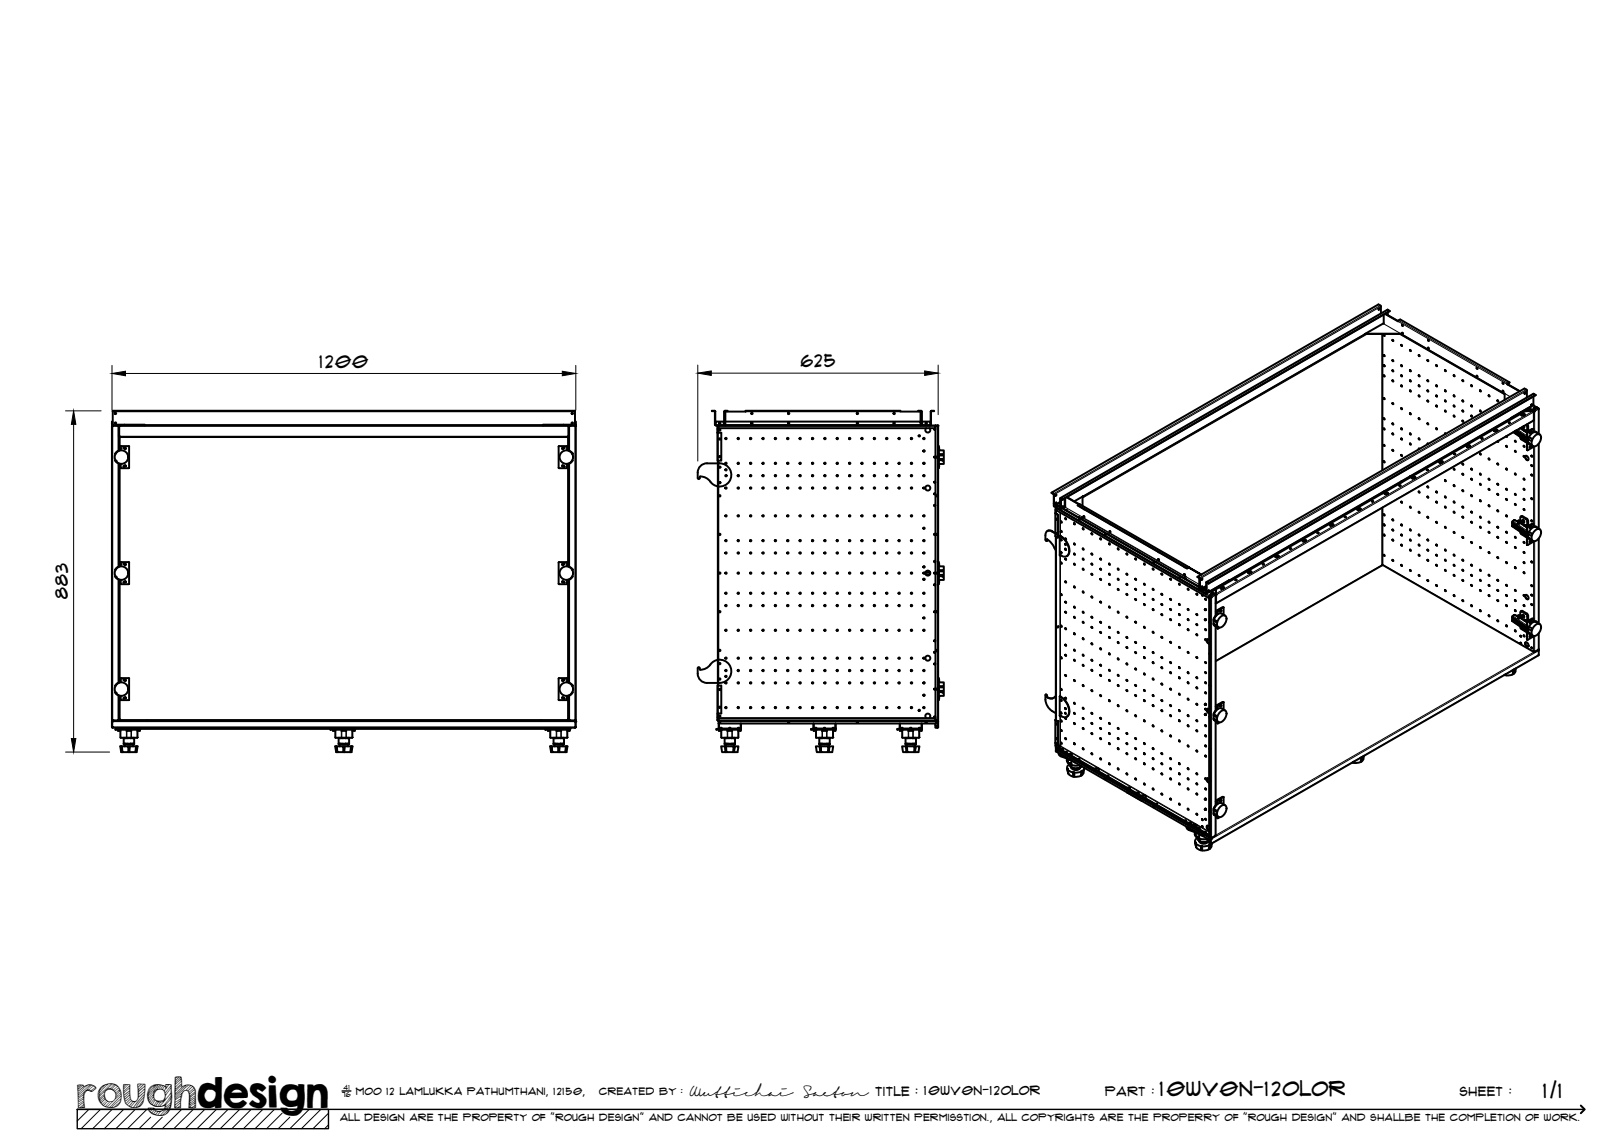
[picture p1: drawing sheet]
<svg xmlns="http://www.w3.org/2000/svg" width="420mm" height="297mm" viewBox="0 0 420 297" stroke-linecap="round" stroke-linejoin="round" font-family="sans-serif">
<defs><g id="words">
<text font-size="9.7" x="19.9" y="286.8">roughdesign</text>
<g font-size="5.3">
<text x="300.1" y="283.6">10WV0N-12OLOR</text>
<text x="399.2" y="284">1/1</text>
</g>
<g font-size="4.6">
<text x="82.7" y="95.2">1200</text>
<text x="207.2" y="95.1">625</text>
<text x="17.5" y="155.1" transform="rotate(-90 17.5 155.1)">883</text>
</g>
<g font-size="3.4">
<text x="178.3" y="283.5">Wuttichai</text>
<text x="208.1" y="283.5">Saeton title : 10WV0N-12OLOR</text>
</g>
<g font-size="3.3">
<text x="286" y="283.5">Part :</text>
<text x="377.7" y="283.5">sheet :</text>
</g>
<g font-size="2.7">
<text x="92.1" y="283.3">moo 12 Lamlukka pathumthani, 12150,</text>
<text x="155" y="283.3">created by :</text>
</g>
<text font-size="2.6" x="88" y="290.1">all design are the property of &quot;rough design&quot; and cannot be used without their written permisstion., all copyrights are the properry of &quot;rough design&quot; and shallbe the completion of work.</text>
<g font-size="1.9">
<text x="88.5" y="283.9">76</text>
<text x="88.9" y="282.1">41</text>
</g>
</g></defs>
<!-- layer: Visible -->
<g fill="none" stroke="#000" stroke-width=".51">
<path d="M356.8 79.8l.1 .1-.2 .2zM356.8 79.8l-.1 .3M357.1 79.1l-.5-.3-84.5 48.7 .6 .5v2.2M357.1 79l.2 2.1M353.1 86.4l-75.2 43.3M353.3 86.3h9.1M357.7 86.4v35.3M358 81.4v2.4M358 83.6l-4.9 2.8M358 94.5l.2 .3zM358 97.1l.2 .3zM358 91.9l.2 .3z"/>
<path d="M358 86.6l.2 .3zM358.1 86.6l.1 .3M358.1 97.1l.1 .3M358.1 94.5l.1 .3M358.1 91.9l.1 .2M358.1 94.5l.1 .2M358.3 81.2l3.4 1.9M358.4 81.2l3.3 1.9M358.6 81l-.2 .1M359.1 80.8v.7M359.5 80.4l-84.6 48.9M360.3 87.9l.1 .3z"/>
<path d="M360.3 95.8l.1 .3zM360.3 98.4l.1 .3zM360.3 93.2l.1 .3zM360.3 98.4l.2 .3M360.3 95.8l.2 .3M360.3 87.9l.2 .3M360.3 93.2l.2 .2M361.8 82.9l.5-.2 28.2 16.2M361.9 82.9l-.2 .2M362.4 86.4l26.9 15.5M362.4 86.4h-9.3M362.5 89.2l.2 .3z"/>
<path d="M362.5 97.1l.2 .3zM362.5 99.7l.2 .3zM362.5 94.5l.2 .3zM362.6 99.7l.1 .3M362.6 97.1l.1 .3M362.6 89.2l.1 .3M362.6 94.5l.1 .3M362.7 86.1l.2 .3zM362.7 84l.2 .4zM362.8 84l.2 .3M362.8 86.1l.2 .3M362.9 86.2l-.1 .1"/>
<path d="M362.9 86.3h.1M364.8 90.5l.2 .4zM364.8 98.4l.2 .3zM364.8 95.8l.2 .3zM364.9 98.4l.1 .3M364.9 90.5l.1 .3M364.9 95.8l.1 .2M367.1 91.9l.1 .3zM367.1 99.7l.1 .3zM367.1 97.1l.1 .3zM367.1 99.7l.2 .3M367.1 91.8l.2 .3"/>
<path d="M367.1 97.1l.2 .3M369.3 93.1l.2 .4zM369.3 98.4l.2 .3zM369.4 93.1l.1 .3M369.4 98.4l.1 .2M369.5 89.9l.1 .4zM369.5 87.9l.1 .3zM369.5 87.9l.2 .3M369.5 89.9l.2 .3M371.6 94.5l.2 .3zM371.6 99.7l.2 .3zM371.6 94.4l.2 .3"/>
<path d="M371.6 99.7l.2 .3M373.9 95.7l.1 .4zM373.9 95.7l.2 .3M376.1 97.1l.2 .3zM376.2 97.1l.1 .2M378.4 98.4l.2 .3zM378.4 98.3l.2 .3M380.6 99.7l.2 .3zM380.7 99.7l.1 .2M382 95.2l.2 .3zM382 97.2l.2 .3zM382.1 97.2l.2 .3"/>
<path d="M382.1 95.1l.2 .3M388.8 99l.2 .3zM388.8 99l.2 .3M390.1 99.4l3 1.8M390.1 99.4l3.1 1.8M390.1 99.4l.4-.5-.5 .5M29 110.3l.2-.2-.1 .2M29 110.3v76M29.1 109.9l.1 .1M29.2 106.4l119.6-.1h-119.6v3.8l-.2-.2v-.8l.1 .8M29.8 119v.1a1.51 1.51 0 0 0 1.4 1M29.9 119.2h.1"/>
<path d="M30 117.2v.1M30.2 110.1v-.2h7.3v.2M30.2 110h7.3M30.5 110.1l.3 .2M30.5 110.1h-1.3v.2h-.2M30.8 112.9h.2v.2zM30.8 115.5l.4 .1M30.8 110.3v6.3M30.9 110.1h.1M30.9 113.1v2.4M31 110.1h-.4v.2M31 110.1l-.2 .2"/>
<path d="M31 110.1l-.1 .2M31.1 115.6v.9M31.1 115.8h.1M31.2 115.5v.9M31.2 116.4a1.36 1.36 0 0 0-1.4 1.1M32.2 109.9v.1M33.4 115.5v5.5M33.4 115.5h-2.2M140.5 110.1v-.2h7.3v.2M140.5 110h7.3M145.8 109.9v.1M146.8 115.6v.9"/>
<path d="M147 110.1h-116v.2h-.2M147 110.1v.2h.2M147 110.1h.4M147.1 112.9l-.1 .2 .2-.2M147.1 110.3l-.1-.2 .2 .2M147.1 110.1h.1M147.1 113.1v2.4M147.2 110.3l.2-.2-.1 .2M147.2 110.3l.2-.2h1.4v.2h.2M147.2 110.3v2.6h-.2v.2h-116l-.1-.2M147.2 115.5l-.4 .1M147.2 110.3v6.3"/>
<path d="M148 119.3h-.1M148 117.3v.1M148.1 117.5a1.51 1.51 0 0 0-1.4-1.1v-.9h-2.1l-.1 5.5 2.1 .1 .1-1a1.37 1.37 0 0 0 1.4-1.1M148.8 106.4v3.7l.2-.2v-.8l-.2 .9M148.9 110.3l-.1-.2 .2 .2M149 110.3v76M182.9 119.9h2.8M182.9 119.9a2.4 2.4 0 0 0-2.4 2.4M185 106.5v3.4l.2 .2M185 106.5l-.8-.2h.7l.2 .2M185.1 106.5v3.4M185.1 109.9l.1 .1"/>
<path d="M185.2 109.1h2.1v1h-2.1zM185.6 112h1v7.2h-.8M185.6 110.3v1.7M185.6 112v7.2h.2M185.6 110.3h.2M185.7 110.3v1.7M185.7 119.2v58.2M185.8 119.8l.1 .1M185.8 110.3h.1M185.8 119.9a3 3 0 0 1 3.4 3 3 3 0 0 1-3.4 3M185.8 110.3v1.7M185.8 119.2v58.2"/>
<path d="M185.8 110.1l-.2 .2M185.9 110.1h56.1v.7h-56.1zM185.9 110.2l-.2 .1M186 118.2h.4M187.3 109.9h.1M187.4 109.9l-.1 .1M187.4 106.5v3.4M187.4 106.5l.2-.2h.7l-.8 .2M187.4 110h.1M187.5 109.9l.2 .2M187.5 109.9v-3.3l.1 3.3M187.5 109.9l-.2 .2"/>
<path d="M187.5 106.5v3.4M187.6 109.9h.1M187.6 109.9l.1 .1M187.7 109.1v1h50.5M187.7 109.1h50.5v.8M192.9 106.4l-5.2 .1v2.6M192.9 106.3l40 .1zM232.9 106.4l5.3 .1v2.6M238.2 109.9v.2M238.2 109.9h.1M238.3 109.9l-.1 .1M238.3 109.9v-3.3l.1 3.3"/>
<path d="M238.4 110h.1M238.4 109.9l-.2 .2M238.4 109.9l.2 .2M238.4 106.5v3.4M238.4 106.5l-.8-.2h.7l.2 .2M238.5 109.9l.1 .1M238.5 109.9h.1M238.5 106.5v3.4M238.6 109.1h2.1v1h-2.1zM240.5 110.8a.65 .65 0 0 1 0 .9 .65 .65 0 0 1-.9 0 .65 .65 0 0 1 0-.9M240.8 106.5l-.1 3.5M240.8 106.5l.2-.2h.7l-.8 .2"/>
<path d="M240.9 106.5v3.4l-.2 .2M242 110.1v76.4v-.7h-56.1v.7M242 110.1h.5v.2h.2v76M242.6 110.3l-.1-.2 .2 .2M242.7 117.5h.1M242.7 119.1h.1M242.7 115.4h.2l-.1 2.1 .1-1.1M242.7 117.3h.1M242.7 119.3h.1M242.7 117.9h.1M242.7 118.6h.1M242.8 117.9l.1 .7z"/>
<path d="M242.9 119v1.1M242.9 119v2.1h-.2M242.9 117.5v1.5M242.9 116.5h1.3v3.5h-1.3M242.9 115.8v.2M242.9 117.5h1M242.9 117.5v.3h1M242.9 119.1h1M243 116l-.1 .2M243.8 119.2h.1M243.9 118.8h-1v.2M358 110.8l.2 .4z"/>
<path d="M358 119.3l.2 .3zM358 108.2l.2 .3zM358 103l.2 .3zM358 115.1l.2 .3zM358.1 115.1l.1 .3M358.1 119.3l.1 .3M358.1 110.8l.1 .3M358.1 108.2l.1 .3M358.1 103l.1 .3M360.3 112.1l.1 .3zM360.3 109.5l.1 .3zM360.3 104.3l.1 .3z"/>
<path d="M360.3 116.4l.1 .3zM360.3 116.4l.2 .3M360.3 112.1l.2 .3M360.3 109.5l.2 .3M360.3 104.3l.2 .3M362.5 113.4l.2 .4zM362.5 110.8l.2 .3zM362.5 105.6l.2 .3zM362.5 117.7l.2 .3zM362.6 117.7l.1 .3M362.6 113.4l.1 .3M362.6 110.8l.1 .3"/>
<path d="M362.6 105.6l.1 .3M364.8 114.7l.2 .3zM364.8 101l.2 .3zM364.8 112.1l.2 .3zM364.8 106.9l.2 .3zM364.9 101l.1 .3M364.9 114.7l.1 .3M364.9 112.1l.1 .3M364.9 106.9l.1 .3M367.1 102.3l.1 .3zM367.1 113.4l.1 .3zM367.1 108.2l.1 .3z"/>
<path d="M367.1 102.3l.2 .3M367.1 116l.1 .2M367.1 113.4l.2 .3M367.1 108.2l.2 .3M367.2 116.2l-.1-.2v.3M369.3 101l.2 .3zM369.3 103.6l.2 .3zM369.3 109.5l.2 .3zM369.4 103.6l.1 .3M369.4 101l.1 .3M369.4 114.7v.2M369.4 109.5l.1 .3"/>
<path d="M369.5 114.9l-.2-.2v.2M371.6 102.3l.2 .3zM371.6 104.9l.2 .3zM371.6 110.8l.2 .3zM371.6 104.9l.2 .3M371.6 102.3l.2 .3M371.6 110.8l.2 .3M372.3 119.6l.5-.3 .5 .3M372.4 119.3l.5-.1 .4 .4-.6 .2-.4-.2zM373.9 103.6l.1 .3zM373.9 106.2l.1 .3zM373.9 101l.1 .3z"/>
<path d="M373.9 106.2l.2 .3M373.9 103.6l.2 .3M373.9 112.1v.2M373.9 101l.2 .3M374 112.2l-.1-.1v.2M376.1 104.9l.2 .3zM376.1 107.5l.2 .3zM376.1 102.3l.2 .3zM376.2 107.5l.1 .3M376.2 104.9l.1 .3M376.2 102.3l.1 .3M376.2 117.5h.3"/>
<path d="M376.2 117.4l.3 .1-.1 .1zM378.4 106.2l.2 .3zM378.4 108.8l.2 .3zM378.4 119.9l.2 .4zM378.4 103.6l.2 .3zM378.4 108.8l.2 .3M378.4 106.2l.2 .3M378.4 119.9l.2 .3M378.4 103.6l.2 .3M379.4 115.5l.5-.3 .5 .3M379.5 115.2h.5l.4 .3-.6 .2-.4-.2zM380.6 107.5l.2 .3z"/>
<path d="M380.6 104.9l.2 .3zM380.7 107.5l.1 .3M380.7 104.9l.1 .3M382.9 101l.2 .3zM382.9 117.3l.2 .3zM382.9 106.2l.2 .3zM382.9 101l.2 .3M382.9 117.3l.2 .3M382.9 106.2l.2 .3M383.3 113.5h.3M383.3 113.3l.3 .1-.2 .1zM385.2 102.3l.1 .3z"/>
<path d="M385.2 118.6l.1 .3zM385.2 102.3l.2 .2M385.2 118.6l.2 .3M386.5 111.4a.48 .48 0 0 1 .5-.3 .48 .48 0 0 1 .4 .4M386.6 111.2l.5-.1 .3 .3-.6 .3-.3-.3zM387.4 103.6l.2 .3zM387.4 119.9l.2 .3zM387.5 103.6l.1 .3M387.5 119.9l.1 .3M387.5 114.1l.1 .2M387.6 114.1v.2l-.2-.1M388.8 101.1l.2 .3z"/>
<path d="M388.8 101.1l.2 .3M389.3 101.8v1.7M389.7 115.3l.2 .4zM389.7 115.3l.2 .3M389.8 112.8l.1 .2M389.8 112.8l.1 .2-.2-.1M390.3 109.4h.4M390.4 109.3h.3l-.2 .1zM390.8 108.3l-77.9 44.8M390.9 108.2l-.1 .1M391.5 111.8l3.5 2.4M391.6 111.8l2.9 1.9v-.8l-2.2-1.5v.7"/>
<path d="M391.7 111.7l2.8 2M391.9 111.6v.2M391.9 111.6v.2l-.1-.1M391.9 114l.2 .3zM391.9 116.6l.2 .3zM392 116.6l.2 .3M392 114l.2 .3M392.2 111.4l.1 .7-.3-.2v-.3M392.3 112.1h.1M392.4 112l.2 .1M392.4 111.7l.4 .2v.5l-.3-.2zM392.4 112h.2v-.2l.2 .4"/>
<path d="M392.5 111.9l-.1 .1M392.5 111.7h-.1M392.5 111.7l.4 .2-.1 .5M392.6 112.1v.2M392.6 112v.1M392.6 112.3h.1M392.7 112.1h.1M392.8 112.3l-.2-.2v.2M392.8 112.2h.1M393.1 110.9l-.1 .1M393.1 112l.7 .4v.7l-.7-.4zM393.2 112.1l-.1 .6"/>
<path d="M393.2 112.7l.6 .3M393.3 110.8l1.8 1M393.3 113.1l.3 .6 1.4 .7M393.5 106.7h.1M393.5 107.3l.5-.2 .5 .2M393.6 106.6l-.2 .1M393.7 107.1l.5-.1 .3 .4-.6 .2-.4-.2zM393.7 110.9l-.2-.2 .2 .2v.2M393.9 113l.2 .1M393.9 112.8l.4 .1 .1 .5-.4-.1zM394 113h-.1M394 112.7h.1"/>
<path d="M394 112.7l.4 .3v.4M394.1 112.8v.2h-.2M394.1 113.1v.2M394.1 111.3l1 .4M394.1 112.8h.1M394.2 112.9l.2 .4M394.2 113v.1M394.2 113.3h-.1M394.2 113.1h.1M394.2 113.1h-.1M394.2 110.3l.1 .2-.2-.1M394.2 110.3l.1 .1"/>
<path d="M394.2 115.3l.2 .3zM394.2 118l.2 .3zM394.2 110.3h.1M394.3 117.9l.1 .3M394.3 115.3l.1 .3M394.3 107.5h-.1M394.3 110.3v.5l-.5-.3M394.3 113.7l.3 .5 .3-.1M394.3 111.3l.6 .5M394.3 107.5l-.1 .1M394.4 113.7v.1M394.4 113.3l-.2-.1-.1 .1"/>
<path d="M394.4 113.4l-.1 .1M394.4 111.2l.5 .3 .1-.1M394.4 113.8l.1 .3M394.5 111.3h.1M394.5 101.6l-.1 .2M394.6 101.6h.1l-.2 .3zM394.6 106.1l.1 .3M394.6 101.6l-.2 .2M394.6 113.9v.1M394.6 114.1h-.1M394.6 118h.4l.3 .2 .1 .8h-.4l-.2-.2zM394.6 106l.1 .3"/>
<path d="M394.7 106.4l-80.1 46.1v1.2l.1 .2M394.7 117.9l.1 .8 .6 .3M394.8 114.1l-.2-.1-.1 .1M395 114.2l-.2 .1M395 111.4h.1M395 102.9l.1-1.9-.7-.5-84.6 48.7 .5 .3M395.1 111.4l-.2 .1M395.1 111.7l-.1 .1M395.1 105.8l.2 .2M395.1 109.8l.3 .5v1l-.2 .1M395.1 112v4.5M395.2 116.5h.1"/>
<path d="M395.2 111.4v.3M395.2 111.4h-.2M395.2 111.8v.2M395.3 111.3v.3M395.4 114.5l.7 .4M395.4 114.5l.9 .8M395.6 113.1l.7 .4M395.6 113.1l-.2 .5 .7 .5M395.7 114.9l.9 .6M395.7 105.8l1 .6M395.8 112h.1M395.8 105.8l-1.1 .6 2-.1 .1 .3-.2-.2h-1.9"/>
<path d="M395.8 112v.1M395.9 115.5h.1M395.9 111.8h.1M395.9 111.9l-.1 .2M395.9 115.5l.1 .1M395.9 115.5l-.1 .2M395.9 111.8l-.1 .2M396 115.6l-.1 .2zM396 111.9l-.1 .2zM396 115.6l-.1-.1-.1 .2M396 105.2l-5.1 3 5.1-3M396.2 117.9l.2 .3z"/>
<path d="M396.2 115.6v.2zM396.2 111.6v.2zM396.2 117.9l.2 .2M396.3 104.6l.1 .1-.2 .2zM396.3 115.5l-.2 .1v.2M396.3 111.6h-.2v.2M396.3 104.6l-.2 .3M396.7 111h-.4l-1.3 .8 .1 4.6 .1 .1 1.5-1M396.7 104.9l-.7 .4M396.7 111.1l-1.5 .8M396.7 111.8h.8M396.7 111.1v.7a.75 .75 0 0 1 1 .2"/>
<path d="M396.7 104.9l.9 .5M396.7 101.9l-84.6 48.7M396.7 101.9h.1M396.7 102.6v2.3M396.8 105.7h.3M396.8 106.4h.3M396.8 105.6h.3l-.2 .1zM396.8 101.9l.5 .3-84.6 48.7M396.8 106.5l-.1 2.3-82 47.3M396.9 106.2l-.1 .3zM396.9 106.4h.1M396.9 106.2l.1 .2"/>
<path d="M396.9 106.2l.1 .3M397 106.4v.1M397.1 112.8a.9 .9 0 0 1 1.5 0 2.27 2.27 0 0 1-1.9 2.7 1.51 1.51 0 0 1 .1-2.3zM397.3 102.2l-84.7 48.8v-.1M397.5 105.4l-.6 .4v.4M397.6 105.4l-.4 .2h.7M397.6 105.4h-.1M397.7 105.4l.3 .2M397.7 105.4h-.1M397.7 112h.1M397.9 105.6l-1 .2v.4M397.9 105.6l.1 .3 .1-.2"/>
<path d="M397.9 105.6l.1 .2M398.1 105.8v6.5M398.1 114.8v22M398.4 112.4l-1-.5a2.02 2.02 0 0 0-1.7 3M30.8 120v26.6M30.9 121.1v24.4M31.1 120.1v.9M31.2 120.9l-.4 .2M31.2 120.1v.9M31.2 121h2.2M146.7 120.8h.1M146.8 120.1v.3a.43 .43 0 0 0 0 .5 .43 .43 0 0 0 .4 .2"/>
<path d="M147.1 121.1v24.4M147.2 120v26.6M180.5 122.3l.1 1.6h.3l.1-.4M181 123.4a2.72 2.72 0 0 1 3.1 1.6l.7 .5 .9 .3M185.9 125.9l-.1 .1M242.9 120.4l.1 .2M242.9 120.6v.2M270.8 139.9v-.3a3.4 3.4 0 0 1 2 2.1M270.8 140h.1M270.9 139.6v.3M270.9 139.6h.1M271 137.4h.1"/>
<path d="M271.1 137.3l.5-.1 .7 .3M272.1 127.5l.5 .4M272.2 137.5l.8 .4M272.6 127.8v2.5l1.5 .8M272.7 130.2l1.5 .9-.2-.2M272.7 130.2v.8l1.5 .9M273 138a1.94 1.94 0 0 0-2-.6 2.16 2.16 0 0 0-.5 2.4l.3 .1M273 132.8l.1 6M273.1 132.7v.2M273.1 131.9l.1 .9v-.8l39.6 22.8v-.4v62.1M273.2 132.8l.5 .4-.6-.3M273.2 131.5v1.3"/>
<path d="M273.2 138.8v47.5M273.2 131.4h.1M273.2 131.6l-.1 .3M273.2 132.8h.1M273.2 131.5v-.2v.2M273.2 128h.1l-.2 .3zM273.2 130l.1 .1-.2 .2zM273.2 132v.9M273.2 138.9v47.5M273.2 128l-.1 .2M273.2 130l-.1 .3M273.3 134.2l.2 .3z"/>
<path d="M273.3 138l.2 .3zM273.3 130.8l.2 .4zM273.3 134.2l.2 .3M273.3 137.9l.2 .3M273.3 130.8l.2 .3M273.6 133.2v5.9M273.7 133.2v5.9l-.6-.3M273.7 137.5v.3M273.8 137.5l-.1 .2M274.2 138.7a4.3 4.3 0 0 1 2.2 4.7 1.37 1.37 0 0 1-2.2 .1M274.2 131.7v-.6l-.1 .7h.3M274.2 138.6v5.1"/>
<path d="M274.2 131.7l.1 .1M274.2 138.6a4.3 4.3 0 0 1 2.3 4.7l-.5 .6M274.2 138.6h.1M274.2 138.6l.2 .1M274.3 131.8v.1M274.3 129.8l-.9 .6 .1 .1M274.3 130l-.8 .5M274.3 129v2.7M274.3 131.7v.1M274.3 128.9l.7 .3-.6-.1M274.4 128.8l84.6-48.7 .5 .3-84.5 48.7M274.4 131.3l35.7 20.5v.7"/>
<path d="M274.4 129v2.3M274.4 131.8v.1M274.4 139.5l.2 .3zM274.5 131.2l35.7 20.6v.7l.2-2.8M274.5 131.2l-.1-2.1v2.2M274.5 131.2l-.1 .8 35.8 20.6M274.5 128.9l-.1 .1M274.5 134.9l.2 .3zM274.5 137.3l.2 .4zM274.5 137.4l.2 .2M274.5 134.9l.2 .3M274.6 129l-.1 .1"/>
<path d="M274.6 139.7l-.1-.2 .1 .3M274.9 129.2v.1l.2-.1M274.9 129.2h.1M275 131.1l-.1 .1M275 131l.1 .1-.2 .2zM275 131l-.1 .3M275.1 131.4v.2M275.5 129v2.2M275.6 128.9v2.3M275.6 131.1l-.1 .1M275.6 134.1l.2 .3zM275.6 139.3l.2 .3z"/>
<path d="M275.7 139.3l.1 .3M275.7 134.1l.1 .3M275.7 131.9l.3 .1h-.2M275.9 128.7l3.3 1.8M276 128.6l3.2 1.9M277.9 135.4l.2 .3zM277.9 135.4l.2 .2M278.8 130.7l28.3 16.3M279 133.8l.2 .2M279.1 133.9h.2M279.2 134.2l.1 .3zM279.2 134.2l.2 .3"/>
<path d="M279.2 130.5l-.4 .3 28.3 16.3M279.2 130.5l28.4 16.3M279.3 134.4h-.1M279.4 134.4l-.1 .1M280.1 133.9l-.4 .3M280.1 133.8v.1M280.1 133.9l-.5 .3M280.1 136.7l.2 .3zM280.2 136.7l.1 .3M280.3 128.4l-.2 .1v2.4M280.4 131.7l.2 .1M280.4 133.5l.1 .3z"/>
<path d="M280.4 133.5l.2 .3M282.4 138l.2 .3zM282.4 138l.2 .3M284.7 139.3l.2 .3zM284.7 139.3l.2 .3M285.9 138.1l.2 .3zM285.9 138.1l.2 .3M286.6 138.2l.2 .1M287.1 135.5l.2 .2M287.1 137.4l.2 .3zM287.1 137.4l.2 .3M337 139.9l.4-.2 .5 .2"/>
<path d="M337.1 139.7l.5-.1 .3 .4-.6 .2-.3-.2zM340.8 137.9h.3M340.9 137.8l.3 .1h-.3zM344 135.8l.5-.2 .5 .2M344.2 135.6l.4-.1 .4 .4-.6 .2-.4-.2zM347.9 133.8h.3M347.9 133.7l.3 .1h-.3zM351.1 131.8l.5-.3 .5 .3M351.2 131.5h.5l.4 .3-.6 .2-.4-.2zM355 129.8h.3M355 129.6l.3 .1-.3 .1zM357.7 131.3l-.1 14.9"/>
<path d="M357.7 127.4v.3M358 135.7l.2 .3zM358 133.1l.2 .3zM358 138.3l.2 .3zM358.1 133.1l.1 .3M358.1 135.7l.1 .3M358.1 127.2v.2M358.1 138.3l.1 .3-.1-.2M358.1 135.7l.1 .2M358.2 127.7l.5-.2 .5 .2M358.2 127.4l-.2-.2 .1 .2M358.3 127.5l.5-.1 .3 .3-.6 .3-.3-.3z"/>
<path d="M360.3 137l.1 .3zM360.3 134.4l.1 .3zM360.3 139.6l.1 .3zM360.3 134.4l.2 .3M360.3 137l.2 .3M360.3 139.6l.2 .3M362 125.7h.4M362.1 125.6h.3l-.3 .1zM362.5 138.3l.2 .3zM362.5 135.7l.2 .3zM362.5 129.8l.2 .3zM362.6 135.7l.1 .3"/>
<path d="M362.6 138.3l.1 .3M362.6 124.5l.1 .3M362.6 129.8l.1 .3M362.7 124.7l-.2-.1 .1 .2M364.8 123.3l.1 .2M364.8 139.6l.2 .3zM364.8 137l.2 .3zM364.8 131.1l.2 .3zM364.8 123.2l.2 .2M364.9 137l.1 .3M364.9 139.6l.1 .3M364.9 123.2v.3"/>
<path d="M364.9 131.1l.1 .3M365.2 123.6l.5-.2 .5 .2M365.4 123.4l.5-.1 .3 .4-.6 .2-.4-.2zM367.1 138.3l.1 .3zM367.1 127.2l.1 .3zM367.1 132.4l.1 .3zM367.1 138.3l.2 .3M367.1 127.1l.2 .3M367.1 132.4l.2 .3M369.1 121.6h.3M369.1 121.5l.3 .1-.1 .1zM369.3 121.6h.1"/>
<path d="M369.3 125.8l.2 .4zM369.3 139.6l.2 .3zM369.3 128.5l.2 .3zM369.3 133.7l.2 .3zM369.4 139.6l.1 .3M369.4 125.8l.1 .3M369.4 128.5l.1 .2M369.4 133.7l.1 .3M371.6 127.2l.2 .3zM371.6 129.8l.2 .3zM371.6 135l.2 .3zM371.6 127.1l.2 .3"/>
<path d="M371.6 129.8l.2 .3M371.6 135l.2 .3M373.9 128.4l.1 .4zM373.9 131.1l.1 .3zM373.9 136.3l.1 .3zM373.9 124.2l.1 .3zM373.9 124.2l.2 .3M373.9 128.5l.2 .2M373.9 131.1l.2 .2M373.9 136.3l.2 .3M376.1 121.3l.2 .3zM376.1 129.8l.2 .3z"/>
<path d="M376.1 132.4l.2 .3zM376.1 137.6l.2 .3zM376.1 125.5l.2 .3zM376.2 125.5l.1 .3M376.2 129.8l.1 .2M376.2 121.2l.1 .3M376.2 132.4l.1 .3M376.2 137.6l.1 .3M378.4 122.6l.2 .3zM378.4 131.1l.2 .3zM378.4 133.7l.2 .3zM378.4 138.9l.2 .3z"/>
<path d="M378.4 126.8l.2 .3zM378.4 126.8l.2 .3M378.4 131.1l.2 .2M378.4 122.6l.2 .2M378.4 133.7l.2 .3M378.4 138.9l.2 .3M380.6 123.9l.2 .3zM380.6 132.4l.2 .3zM380.6 121.3l.2 .3zM380.6 135l.2 .3zM380.6 128.1l.2 .3zM380.7 128.1l.1 .3"/>
<path d="M380.7 132.4l.1 .2M380.7 123.8l.1 .3M380.7 121.2l.1 .3M380.7 135l.1 .3M382.9 125.2l.2 .3zM382.9 133.7l.2 .3zM382.9 122.5l.2 .4zM382.9 136.3l.2 .3zM382.9 129.4l.2 .3zM382.9 129.4l.2 .3M382.9 133.7l.2 .3M382.9 125.2l.2 .2"/>
<path d="M382.9 122.5l.2 .3M382.9 136.3l.2 .3M385.2 126.5l.1 .3zM385.2 135l.1 .3zM385.2 137.6l.1 .3zM385.2 123.9l.1 .3zM385.2 130.7l.1 .3zM385.2 130.7l.2 .3M385.2 135l.2 .2M385.2 126.5l.2 .3M385.2 137.6l.2 .3M385.2 123.8l.2 .3"/>
<path d="M387.4 127.8l.2 .3zM387.4 136.3l.2 .3zM387.4 138.9l.2 .3zM387.4 125.1l.2 .4zM387.4 132l.2 .3zM387.5 132l.1 .3M387.5 136.3l.1 .3M387.5 127.8l.1 .2M387.5 138.9l.1 .3M387.5 125.2l.1 .2M389.7 129.1l.2 .3zM389.7 137.6l.2 .3z"/>
<path d="M389.7 126.5l.2 .3zM389.7 121.2l.2 .3zM389.7 133.3l.2 .4zM389.7 133.3l.2 .3M389.7 137.6l.2 .3M389.7 129.1l.2 .3M389.7 126.5l.2 .2M389.7 121.2l.2 .3M391.2 136l3.3 2.2v-.8l-3.3-2.2 .1-.3 .7-.3 3.1 1.7M391.2 136l.1 .2M391.2 135.2v.8M391.2 136l3.3 2.2"/>
<path d="M391.3 136.2l3.7 2.6M391.3 135.3l.1 .8M391.3 135.3l.2 .8M391.5 135.5l.1 .7v-.6M391.6 134.7h.1M391.6 134.6v.1M391.7 135.6l-.2-.1 .2 .1-.1 .6M391.7 134.6h.1M391.8 135.6l.1 .8zM391.8 135.6l.1 .8M391.9 135.7h.1M391.9 130.4l.2 .3z"/>
<path d="M391.9 138.9l.2 .3zM391.9 127.8l.2 .3zM391.9 122.5l.2 .3zM392 135.8l.3 .2v.6l-.3-.2zM392 135.8l.3 .2v.6M392 138.9l.2 .3M392 130.4l.2 .3M392 127.8l.2 .2M392 122.5l.2 .3M392.4 134.8h.1M392.4 136.5l.2 .1M392.4 136.3l.4 .1v.5l-.3-.1z"/>
<path d="M392.5 136.5h-.1M392.5 136.2h-.1M392.5 136.2l.4 .3-.1 .5M392.5 134.9h.2M392.6 136.3v.2h-.2M392.6 136.6v.2M392.6 136.3l.2 .4M392.6 136.5v.1M392.6 134.9l.2 .2M392.7 136.6h.1M392.7 135.4v.1M392.7 135.4h.4"/>
<path d="M392.7 134.9l1 .5M392.8 135h.1M392.8 135.3l.3 .1-.2 .1zM392.8 136.8l-.2-.1v.1M392.8 136.7v.1M392.8 135l.1 .1M392.9 134.7l-.3 .2M393.1 135.4v.1M393.1 136.6l.7 .4v.6l-.7-.4zM393.2 136.6l-.1 .6M393.2 137.2l.6 .3M393.3 134.8l-.4-.1 .4 .2"/>
<path d="M393.3 137.6l.3 .6 1.4 .7M393.7 135.6v-.2l-.4-.3v-1.2l.5-.4 1.4 .9 .2 .4v1l-.2 .1M393.8 134.6l.4 .1 .1 .6-.4-.1zM393.9 137.5l.2 .2M393.9 137.3l.4 .1 .1 .5-.4-.1zM394 137.3l.4 .2v.4M394 137.5h-.1M394.1 134.7l.2 .3zM394.1 137.3v.3l-.2-.1M394.1 137.7v.2M394.1 135.9l1 .3M394.1 137.3l.1 .1"/>
<path d="M394.2 137.4l.2 .3M394.2 137.5v.1M394.2 137.8l-.1 .1M394.2 134.7l.1 .2M394.2 137.6l.1 .1M394.2 137.6l-.1 .1M394.2 131.7l.2 .3zM394.2 126.5l.2 .3zM394.2 129.1l.2 .3zM394.2 123.8l.2 .3zM394.2 134.8l.1 .1M394.3 131.7l.1 .3"/>
<path d="M394.3 126.5l.1 .2M394.3 129.1l.1 .2M394.3 123.8l.1 .3M394.3 138.2l.3 .6 .3-.2M394.3 135.8l.6 .5M394.3 138.4l.2 .1M394.4 138.3h.1M394.4 137.7l-.3 .2M394.4 135.8l.5 .3 .1-.2M394.4 138h-.1M394.4 135.8h-.1M394.4 138.3l-.1 .1"/>
<path d="M394.5 135.8v.1M394.6 138.4l-.1 .3M394.6 138.5h.1M394.6 138.6l-.1 .1M394.8 138.6l-.2-.1-.1 .2M394.8 138.6h.1M394.9 138.7l-.1 .1M395 138.7h.1M395 135.9h.1M395.1 135.9l-.2 .2M395.1 136.3h-.1M395.1 136.5v4.5"/>
<path d="M395.2 135.9v.3M395.2 135.9h-.2M395.2 136.4l1.5-.8-.4-.1-1.3 .9 .1 4.6h.1l1.5-1M395.2 136.4v.1M395.3 135.9v.2M395.4 139.1l.7 .4M395.4 139l.9 .8M395.8 136.5v.1M395.8 136.5h.1M395.8 136.6h.1M395.9 136.6l-.1-.1 .1-.2v.3M395.9 136.4h.1"/>
<path d="M396 136.4l-.1 .2zM396.1 136.3v.1M396.2 134.6l.2 .3zM396.2 128.9l.2 .3zM396.2 122.8l.2 .3zM396.2 120.3l.2 .3zM396.2 136.1v.2zM396.2 134.6l.2 .3M396.2 128.9l.2 .3M396.2 122.8l.2 .3M396.2 120.3l.2 .3M396.3 136.2l-.2 .1"/>
<path d="M396.3 138l-.7-.4-.2 .6 .7 .4M396.7 135.6v.7a.75 .75 0 0 1 1 .2M397.1 137.3a.9 .9 0 0 1 1.5 0 2.27 2.27 0 0 1-1.9 2.7 1.51 1.51 0 0 1 .1-2.3zM397.4 136.3h.1M397.5 136.3h-.8M397.7 136.5v.1M398.1 139.3v22M398.4 137l-1-.6a2.02 2.02 0 0 0-1.7 3l.9 .6M29.8 149.1a1.51 1.51 0 0 0 1.4 1M29.9 149.2v.1M30 147.2v.1M30.8 145.5l.4 .1"/>
<path d="M30.8 150v26.6M30.9 151.1v24.4M31.1 145.6v.9M31.1 150.1v.9M31.1 145.8h.1M31.2 151l-.4 .1M31.2 145.5v1M31.2 150.1v1M31.2 146.4a1.36 1.36 0 0 0-1.4 1.1M33.4 145.5v5.6M33.4 145.5h-2.2M33.4 151h-2.2"/>
<path d="M146.7 150.8h.1M146.8 150.1v.3a.43 .43 0 0 0 0 .5 .43 .43 0 0 0 .4 .2M146.8 145.6v.9M147.1 151.1v24.4M147.2 145.5l-.4 .1M147.2 150v26.6M148 149.3l-.1 .1M148 147.3v.1M148.1 147.5a1.51 1.51 0 0 0-1.4-1.1v-.9h-2.1l-.1 5.6 2.1 .1 .1-1.1a1.37 1.37 0 0 0 1.4-1M239.4 148h1.2v.6h-1.2zM242.7 147.5h.1M242.7 149.1h.1"/>
<path d="M242.7 145.4h.2v2.1M242.7 147.3h.1M242.7 149.3h.1M242.7 147.9h.1M242.7 148.7h.1M242.8 147.9l.1 .8zM242.9 150.1l-.1-1.1 .1 2.2h-.2M242.9 146.5v1.1M242.9 150.4l.1 .2M242.9 147.5v1.5v-.3h1M242.9 146.5h1.3v3.6h-1.3M242.9 145.8v.2"/>
<path d="M242.9 150.6v.2M242.9 147.5v.3h1M242.9 147.5h1M242.9 149.1h1M243 146l-.1 .2M243.8 149.3h.1M272.8 141.7l.4 .7M274.2 143.7h.2M274.3 143.6h-.1M274.4 142.8l.2 .3zM274.5 142.8l.1 .3M274.5 145.5l.2 .3z"/>
<path d="M274.5 153.7l.2 .3zM274.5 142.8l.1 .2M274.5 153.7l.2 .3M274.5 145.5l.2 .3M275.6 142l.1 .3zM275.6 140.7l.1 .3zM275.6 142l.2 .2M275.6 140.7l.2 .3M275.6 144.5l.2 .3zM275.6 158.3l.2 .3zM275.6 155.7l.2 .3zM275.6 150.4l.2 .3z"/>
<path d="M275.7 142l.1 .2M275.7 158.3l.1 .2M275.7 144.5l.1 .3M275.7 155.7l.1 .2M275.7 150.4l.1 .3M277.9 145.8l.2 .4zM277.9 143.2l.2 .3zM277.9 159.6l.2 .3zM277.9 157l.2 .3zM277.9 151.7l.2 .3zM277.9 140.6l.2 .3zM277.9 159.6l.2 .3"/>
<path d="M277.9 143.2l.2 .3M277.9 145.8l.2 .3M277.9 157l.2 .2M277.9 151.7l.2 .3M277.9 140.6l.2 .3M280.1 147.1l.2 .4zM280.1 144.5l.2 .3zM280.1 158.3l.2 .3zM280.1 153l.2 .4zM280.1 141.9l.2 .3zM280.2 144.5l.1 .3M280.2 147.1l.1 .3"/>
<path d="M280.2 158.3l.1 .2M280.2 153l.1 .3M280.2 141.9l.1 .3M282.4 148.5l.2 .3zM282.4 145.8l.2 .3zM282.4 159.6l.2 .3zM282.4 154.3l.2 .3zM282.4 143.2l.2 .3zM282.4 145.8l.2 .3M282.4 148.4l.2 .3M282.4 159.6l.2 .2M282.4 154.3l.2 .3"/>
<path d="M282.4 143.2l.2 .3M284.7 149.8l.2 .3zM284.7 147.1l.2 .4zM284.7 155.6l.2 .4zM284.7 144.5l.2 .3zM284.7 147.1l.2 .3M284.7 149.8l.2 .2M284.7 155.6l.2 .3M284.7 144.5l.2 .3M286.9 151.1l.2 .3zM286.9 140.6l.2 .3zM286.9 148.4l.2 .3z"/>
<path d="M286.9 156.9l.2 .4zM286.9 145.8l.2 .3zM287 148.4l.1 .3M287 140.6l.1 .3M287 151l.1 .3M287 156.9l.1 .3M287 145.8l.1 .3M289.2 152.4l.2 .3zM289.2 141.9l.2 .3zM289.2 149.7l.2 .4zM289.2 158.3l.2 .3zM289.2 147.1l.2 .3z"/>
<path d="M289.2 149.7l.2 .3M289.2 141.9l.2 .3M289.2 152.4l.2 .2M289.2 158.2l.2 .3M289.2 147.1l.2 .3M291.5 153.7l.2 .3zM291.5 143.2l.2 .3zM291.5 151.1l.2 .3zM291.5 159.5l.2 .4zM291.5 148.4l.2 .3zM291.5 151l.2 .3M291.5 143.2l.2 .3"/>
<path d="M291.5 153.7l.2 .2M291.5 159.5l.2 .3M291.5 148.4l.2 .3M293.7 155l.2 .3zM293.7 144.5l.2 .3zM293.7 152.3l.2 .4zM293.7 149.7l.2 .4zM293.8 152.3l.1 .3M293.8 144.5l.1 .3M293.8 155l.1 .2M293.8 149.7l.1 .3M296 156.3l.2 .3z"/>
<path d="M296 145.8l.2 .3zM296 153.7l.2 .3zM296 151l.2 .3zM296 153.7l.2 .2M296 145.8l.2 .3M296 156.3l.2 .2M296 151l.2 .3M298.2 157.6l.2 .3zM298.2 147.1l.2 .3zM298.2 154.9l.2 .4zM298.2 152.3l.2 .4zM298.3 154.9l.2 .3"/>
<path d="M298.3 147.1l.2 .3M298.3 157.6l.2 .2M298.3 152.3l.2 .3M298.5 145.3l.1 .4zM298.5 145.3l.2 .3M299.2 145.4l.2 .2M299.7 142.8l.2 .1M299.7 144.6l.1 .4zM299.7 144.7l.2 .2M300.5 158.9l.2 .3zM300.5 148.4l.2 .3zM300.5 156.3l.2 .3z"/>
<path d="M300.5 153.6l.2 .3zM300.6 156.3l.1 .2M300.6 148.4l.1 .3M300.6 158.9l.1 .3M300.6 153.6l.1 .3M302.8 149.7l.2 .3zM302.8 157.6l.2 .3zM302.8 154.9l.2 .4zM302.8 157.6l.2 .2M302.8 149.7l.2 .3M302.8 154.9l.2 .3M305 151l.2 .3z"/>
<path d="M305 158.9l.2 .3zM305 156.2l.2 .4zM305.1 158.9l.1 .2M305.1 151l.1 .3M305.1 156.3l.1 .2M305.2 149.2l.2 .3zM305.2 149.2l.2 .3M306.4 146.7l.2 .1M306.4 148.5l.2 .3zM306.4 148.5l.2 .3M306.6 149.7l.2 .1M306.7 149.8h.2"/>
<path d="M306.8 149.2l-.6 .3M307.3 152.3l.2 .3zM307.3 157.6l.2 .3zM307.3 152.3l.2 .3M307.3 157.5l.2 .3M307.7 146.8h-.2l-.4 .3 .5-.2M309.6 153.6l.1 .3zM309.6 158.9l.1 .3zM309.6 153.6l.2 .3M309.6 158.9l.2 .2M309.8 151.6l.3 .1M309.8 149.2l.6 .5"/>
<path d="M309.9 151.6l.2 .1M310.1 152.5l.2 .1M310.2 152.1h.1M310.2 152.2h.1M310.2 151.8h-.1M310.2 152.5v.1M310.3 149.8l.1 2.2M310.3 149.5l.2 .2v2.3M310.4 149.7v2.3M310.4 152.6h-.1M310.4 152l1.5 .9M310.4 152.5l-.1 .1"/>
<path d="M310.4 152.7l1.5 .9M310.5 152l1.5 .8-.2-.1M310.5 152l-.1 .7M310.8 148.7l-3.2-1.8 3.1 1.8M310.9 151.8l-.1 .2M310.9 149.7l-.1 .2M311 149.7l.1 .1-.2 .2zM311 151.8h.1l-.2 .3zM311 153.9l.2 .3zM311 151.7l-.2 .3M311 149.7l-.2 .3M311 153.9l.2 .2"/>
<path d="M311 152.6l.2 .3zM311.1 152.6l.2 .3M311.2 152.2h.9M311.2 152.1l.2 .1M311.3 152.1h.8M311.7 157.7l.1 .2zM311.8 157.6l.2 .1-.1 .2M311.8 154.9l.2 .3zM311.9 157.5v.1M311.9 154.9l.1 .3M311.9 157.6l-.2 .1M312 153.5h.1"/>
<path d="M312 157.8h.1M312 153.5v.1M312 157.8l-.2 .1M312.1 151.6l-.9 .5M312.1 153.5h-.1M312.2 150.6l.5 .4-.5-.3v2.8h-.3l.1-.7v.7M312.2 150.6l-.1 .1v2.8M312.6 150.9v.1M312.7 152.7l.1 .1-.2 .2zM312.7 152.7l-.1 .3M312.8 153.2l-.7 .4M312.9 153.1l-.1 .1"/>
<path d="M313 154.1l-.2 .3M313.1 153l1.3 .8M313.2 153.8h.3M313.2 154.6h.3M313.2 153.7l.3 .1h-.3zM313.2 154.5l.1-.1-.1 .2M313.2 154.5v.1M313.3 154.6h.1M313.3 154h.1M313.3 154.4l.2 .2zM313.5 153.2l1.1-.7-.1 1.4M314.3 153.8l.2 .1"/>
<path d="M314.3 153.8h-.7l-.6 .3M314.3 153.8l-1 .1v.5v-.4l-.3 .1M314.3 153.8l.2 .2v-.1M314.5 153.9l.1-.3 .1 .3M314.5 153.9h-.1M314.5 153.9h.3M314.5 154v5.3M314.5 158.3l.4 .2M314.5 153.8h.2M314.7 156l-.2 .1M314.8 156h-.3M315 158.8h.1"/>
<path d="M315 158.8l-1 1.4M315 158.8v.1M315 158.1v.8M315.5 158.2h.1M315.7 158l-.1 .2zM315.7 159.7a.9 .9 0 0 1 1.6 0 2.27 2.27 0 0 1-1.9 2.7 1.51 1.51 0 0 1 0-2.3zM315.7 158.1l.2 .1zM315.7 152.1l.5-.2 .5 .2M315.8 158.1h-.1M315.9 157.9h.1M315.9 151.9l.5-.1 .3 .4-.6 .2-.3-.2zM315.9 158h-.3l-.1 .2"/>
<path d="M315.9 157.9l-.1 .2M315.9 158v.2zM316.5 157.2l-1.5 .9M316.6 157.2v1.9M316.6 157.2l-.4-.1-1.3 .8v1M316.9 159.3l-.8-.5a2.02 2.02 0 0 0-1.8 3M318 150.1l-5.1 3M319.6 150.1h.3M319.6 150l.4 .1h-.4zM322.8 148.1l.5-.3 .5 .3M323 147.8h.4l.4 .3-.6 .2-.4-.2zM326.7 146h.3"/>
<path d="M326.7 145.9l.3 .1-.3 .1zM329.9 144l.5-.3 .5 .3M330 143.7h.5l.4 .3-.6 .2-.4-.2zM333.8 142h.3M333.8 141.9h.3l-.3 .1zM357.6 146.2l-43.1 24.9M357.6 146.2h.1M357.7 146.1l39.1 22.6M358 143.5l.2 .4zM358.1 143.5l.1 .3M360.3 144.9l.1 .3zM360.3 144.8l.2 .3"/>
<path d="M362.5 146.1l.2 .4zM362.5 140.9l.2 .3zM362.6 146.1l.1 .3M362.6 140.9l.1 .3M364.8 147.5l.2 .3zM364.8 142.2l.2 .3zM364.9 147.4l.1 .3M364.9 142.2l.1 .3M367.1 140.9l.1 .3zM367.1 148.7l.1 .4zM367.1 143.5l.1 .3zM367.1 148.7l.2 .3"/>
<path d="M367.1 140.9l.2 .3M367.1 143.5l.2 .3M369.3 142.2l.2 .3zM369.3 150.1l.2 .3zM369.3 144.8l.2 .3zM369.4 150.1l.1 .2M369.4 142.2l.1 .3M369.4 144.8l.1 .3M371.6 143.5l.2 .3zM371.6 151.4l.2 .3zM371.6 140.9l.2 .3zM371.6 146.1l.2 .3z"/>
<path d="M371.6 140.9l.2 .3M371.6 151.3l.2 .3M371.6 143.5l.2 .3M371.6 146.1l.2 .3M373.9 144.8l.1 .3zM373.9 152.7l.1 .3zM373.9 142.2l.1 .3zM373.9 147.4l.1 .3zM373.9 142.2l.2 .3M373.9 152.7l.2 .2M373.9 144.8l.2 .3M373.9 147.4l.2 .3"/>
<path d="M376.1 146.1l.2 .3zM376.1 154l.2 .3zM376.1 143.5l.2 .3zM376.1 148.7l.2 .3zM376.2 143.5l.1 .3M376.2 154l.1 .3M376.2 146.1l.1 .3M376.2 148.7l.1 .3M378.4 147.4l.2 .3zM378.4 155.3l.2 .3zM378.4 144.8l.2 .3zM378.4 150l.2 .4z"/>
<path d="M378.4 144.8l.2 .3M378.4 155.3l.2 .2M378.4 147.4l.2 .3M378.4 150l.2 .3M380.6 148.7l.2 .3zM380.6 156.6l.2 .3zM380.6 146.1l.2 .3zM380.6 140.2l.2 .3zM380.6 151.3l.2 .3zM380.7 146.1l.1 .3M380.7 156.6l.1 .3M380.7 148.7l.1 .3"/>
<path d="M380.7 140.2l.1 .3M380.7 151.3l.1 .3M382.9 150l.2 .3zM382.9 157.9l.2 .3zM382.9 147.4l.2 .3zM382.9 141.5l.2 .3zM382.9 152.6l.2 .4zM382.9 147.4l.2 .3M382.9 157.9l.2 .2M382.9 150l.2 .3M382.9 141.5l.2 .3M382.9 152.6l.2 .3"/>
<path d="M385.2 151.3l.1 .3zM385.2 159.2l.1 .3zM385.2 148.7l.1 .3zM385.2 142.8l.1 .3zM385.2 154l.1 .3zM385.2 148.7l.2 .3M385.2 159.2l.2 .3M385.2 151.3l.2 .3M385.2 142.8l.2 .3M385.2 153.9l.2 .3M387.4 152.6l.2 .3zM387.4 150l.2 .3z"/>
<path d="M387.4 144.1l.2 .3zM387.4 155.2l.2 .4zM387.5 150l.1 .3M387.5 152.6l.1 .3M387.5 144.1l.1 .3M387.5 155.2l.1 .3M389.7 153.9l.2 .3zM389.7 151.3l.2 .3zM389.7 140.2l.2 .3zM389.7 145.4l.2 .3zM389.7 156.6l.2 .3zM389.7 151.3l.2 .3"/>
<path d="M389.7 153.9l.2 .3M389.7 140.2l.2 .3M389.7 145.4l.2 .3M389.7 156.6l.2 .2M391.2 159.7v.8M391.3 159.9l.1 .7M391.3 159.9l.2 .7M391.6 159.2h.1M391.7 159.2h.1M391.9 155.2l.2 .4zM391.9 152.6l.2 .3zM391.9 141.5l.2 .3z"/>
<path d="M391.9 146.7l.2 .3zM391.9 157.8l.2 .4zM392 152.6l.2 .3M392 155.2l.2 .3M392 141.5l.2 .3M392 146.7l.2 .3M392 157.8l.2 .3M392.3 159.3h.1M392.4 159.3h.1M392.4 159.3v.1M392.6 159.5l.3 .1M392.7 159.9v.1"/>
<path d="M392.7 160h.4M392.7 159.4l1 .6M392.8 159.5v.1M392.8 159.9h.3l-.2 .1zM392.9 159.2l-.4 .2M393.1 159.9v.1M393.3 159.4l-.4-.2 .4 .3M393.8 159.1l.4 .1 .1 .6-.4-.1zM394.2 159.2l.1 .3-.1-.3-.1 .2 .2 .1M394.2 140.2l.2 .3zM394.2 156.5l.2 .3zM394.2 153.9l.2 .3z"/>
<path d="M394.2 142.8l.2 .3zM394.2 145.4l.2 .3zM394.2 148l.2 .3zM394.2 159.3l.1 .1M394.3 153.9l.1 .3M394.3 156.5l.1 .3M394.3 140.2l.1 .3M394.3 142.8l.1 .3M394.3 145.4l.1 .3M394.3 148l.1 .3M394.6 154h.4l.3 .2 .1 .8h-.4l-.2-.2zM394.7 153.9l.1 .7 .6 .4"/>
<path d="M395.2 141h.1M395.8 140.2v.1M395.9 140h.1M395.9 140l-.1 .3M395.9 140l-.1 .2M396 140.1l-.1 .2zM396.2 145.3l.2 .3zM396.2 153.8l.2 .4zM396.2 156.3l.2 .3zM396.2 151.4l.2 .3zM396.2 140.1v.2zM396.2 145.2l.2 .3"/>
<path d="M396.2 153.8l.2 .3M396.2 156.3l.2 .3M396.2 151.4l.2 .3M396.3 140.1h-.2v.2M29.8 179v.1a1.48 1.48 0 0 0 1.4 1M29.9 179.2v.1M30 177.2v.1M30.8 175.5l.4 .1M31.1 175.6v.9M31.1 175.8h.1M31.2 175.6v.9M31.2 175.6h2.2"/>
<path d="M31.2 176.5a1.36 1.36 0 0 0-1.4 1M33.4 175.6v5.5M147.2 175.5h-.4v1M148 179.3l-.1 .1M148 177.4h.1M148.1 177.5a1.51 1.51 0 0 0-1.4-1v-1h-2.1l-.1 5.6h2.2v-.9a1.36 1.36 0 0 0 1.4-1.2M183.8 172a2.55 2.55 0 0 1-2.8 1.1l-.1-.4h-.3a2.9 2.9 0 0 0 1.8 3.9l3.3 .1M185.7 170.7l-1.3 .6-.6 .7M185.8 170.7a3 3 0 0 1 3.4 3 3 3 0 0 1-3.4 3M185.8 170.6l.1 .1M185.9 176.7l-.1 .1M186 178.4h.4"/>
<path d="M242.7 177.5h.1M242.7 179.1h.1M242.7 175.5h.2v2.1M242.7 177.3h.1M242.7 179.3h.1M242.7 177.9h.1M242.7 178.7h.1M242.8 177.9l.1 .8zM242.9 176.5v1.1M242.9 177.6v1.5v-.3h1M242.9 176.6h1.3v3.5h-1.3M242.9 175.8v.2"/>
<path d="M242.9 177.6v.2h1M242.9 177.5h1M242.9 179.1h1M243 176l-.1 .2M243.8 179.3h.1M270.5 179.7l.3 .1 .2 .6M273.7 162.1h.2l-.3 .3zM273.8 162l-.2 .3M274.5 170.1l.2 .3zM274.5 178.2l.2 .3zM274.5 161.9l.2 .3zM274.5 161.9l.2 .2"/>
<path d="M274.5 178.2l.2 .3M274.5 170.1l.2 .2M275.6 162.5l.2 .3zM275.6 166.8l.2 .3zM275.6 169.4l.2 .3zM275.6 174.6l.2 .3zM275.7 166.8l.1 .3M275.7 169.4l.1 .3M275.7 174.6l.1 .3M275.7 162.5l.1 .3M277.9 163.8l.2 .4zM277.9 168.1l.2 .3z"/>
<path d="M277.9 170.7l.2 .3zM277.9 175.9l.2 .3zM277.9 168.1l.2 .3M277.9 170.7l.2 .3M277.9 175.9l.2 .3M277.9 163.8l.2 .3M280.1 165.1l.2 .3zM280.1 160.9l.2 .3zM280.1 169.4l.2 .3zM280.1 172l.2 .3zM280.1 177.2l.2 .4zM280.2 169.4l.1 .3"/>
<path d="M280.2 160.9l.1 .3M280.2 172l.1 .3M280.2 177.2l.1 .3M280.2 165.1l.1 .3M282.4 166.4l.2 .4zM282.4 162.2l.2 .3zM282.4 170.7l.2 .3zM282.4 173.3l.2 .3zM282.4 178.6l.2 .3zM282.4 170.7l.2 .3M282.4 162.2l.2 .3M282.4 173.3l.2 .3"/>
<path d="M282.4 178.5l.2 .3M282.4 166.4l.2 .3M284.7 167.7l.2 .3zM284.7 163.5l.2 .3zM284.7 172l.2 .3zM284.7 160.9l.2 .3zM284.7 174.6l.2 .3zM284.7 179.8l.2 .4zM284.7 172l.2 .3M284.7 163.5l.2 .3M284.7 160.9l.2 .3M284.7 174.6l.2 .3"/>
<path d="M284.7 179.8l.2 .3M284.7 167.7l.2 .3M286.9 169l.2 .4zM286.9 164.8l.2 .3zM286.9 173.3l.2 .3zM286.9 175.9l.2 .3zM286.9 162.2l.2 .3zM287 173.3l.1 .3M287 164.8l.1 .3M287 175.9l.1 .3M287 162.2l.1 .3M287 169l.1 .3"/>
<path d="M289.2 170.4l.2 .3zM289.2 166.1l.2 .3zM289.2 174.6l.2 .3zM289.2 163.5l.2 .3zM289.2 177.2l.2 .3zM289.2 174.6l.2 .3M289.2 166.1l.2 .3M289.2 163.5l.2 .3M289.2 177.2l.2 .3M289.2 170.4l.2 .2M291.5 171.7l.2 .3zM291.5 167.4l.2 .3z"/>
<path d="M291.5 175.9l.2 .3zM291.5 178.5l.2 .3zM291.5 164.8l.2 .3zM291.5 175.9l.2 .3M291.5 167.4l.2 .3M291.5 178.5l.2 .3M291.5 164.8l.2 .3M291.5 171.6l.2 .3M293.7 173l.2 .3zM293.7 168.7l.2 .3zM293.7 177.2l.2 .3zM293.7 179.8l.2 .3z"/>
<path d="M293.7 166.1l.2 .3zM293.7 160.9l.2 .3zM293.8 177.2l.1 .3M293.8 168.7l.1 .3M293.8 179.8l.1 .3M293.8 166.1l.1 .3M293.8 160.8l.1 .3M293.8 173l.1 .2M296 174.3l.2 .3zM296 170l.2 .3zM296 178.5l.2 .3zM296 167.4l.2 .3z"/>
<path d="M296 162.2l.2 .3zM296 178.5l.2 .3M296 170l.2 .3M296 167.4l.2 .3M296 162.2l.2 .2M296 174.2l.2 .3M298.2 175.6l.2 .3zM298.2 171.3l.2 .3zM298.2 179.8l.2 .3zM298.2 168.7l.2 .3zM298.2 163.5l.2 .3zM298.3 179.8l.2 .3"/>
<path d="M298.3 171.3l.2 .3M298.3 168.7l.2 .3M298.3 163.5l.2 .2M298.3 175.6l.2 .2M300.5 176.9l.2 .3zM300.5 172.6l.2 .3zM300.5 170l.2 .3zM300.5 164.8l.2 .3zM300.6 172.6l.1 .3M300.6 170l.1 .3M300.6 164.8l.1 .2M300.6 176.8l.1 .3"/>
<path d="M302.8 178.2l.2 .3zM302.8 160.2l.2 .3zM302.8 173.9l.2 .3zM302.8 171.3l.2 .3zM302.8 166.1l.2 .3zM302.8 173.9l.2 .3M302.8 160.2l.2 .3M302.8 171.3l.2 .3M302.8 166.1l.2 .2M302.8 178.2l.2 .2M305 179.5l.2 .3zM305 161.5l.2 .3z"/>
<path d="M305 175.2l.2 .3zM305 172.6l.2 .3zM305 167.4l.2 .3zM305.1 175.2l.1 .3M305.1 161.5l.1 .3M305.1 172.6l.1 .3M305.1 167.4l.1 .2M305.1 179.5l.1 .3M307.3 162.8l.2 .3zM307.3 160.2l.2 .3zM307.3 176.5l.2 .3zM307.3 173.9l.2 .3z"/>
<path d="M307.3 168.7l.2 .3zM307.3 176.5l.2 .3M307.3 160.2l.2 .3M307.3 162.8l.2 .3M307.3 173.9l.2 .3M307.3 168.7l.2 .2M309.6 164.1l.1 .3zM309.6 161.5l.1 .3zM309.6 177.8l.1 .3zM309.6 175.2l.1 .3zM309.6 170l.1 .3zM309.6 177.8l.2 .3"/>
<path d="M309.6 161.5l.2 .2M309.6 164.1l.2 .3M309.6 175.2l.2 .3M309.6 170l.2 .3M311.7 160.3l.1 .2zM311.8 160.2l.2 .1-.1 .2M311.8 165.4l.2 .3zM311.8 162.8l.2 .3zM311.8 179.1l.2 .3zM311.8 176.5l.2 .3zM311.8 173.9l.2 .3zM311.8 171.3l.2 .3z"/>
<path d="M311.9 160.2l-.2 .1M311.9 179.1l.1 .3M311.9 162.8l.1 .3M311.9 165.4l.1 .3M311.9 176.5l.1 .3M311.9 173.9l.1 .3M311.9 171.3l.1 .3M312 160.4h.1M312 160.4l-.2 .1M312.4 165.4l-.1 .6 .5 .5M312.8 165.6l-.4-.2-.2 .2 .2 .7 .4 .3M313 169.1l.1 .3z"/>
<path d="M313 160.9l.1 .3zM313 177.2l.1 .4zM313 169.1l.2 .2M313 160.9l.2 .3M313 177.2l.2 .3M314 160.6l.7 .4M314 161.3l.7 .5M314 160.3h.1M314 161.6l.2 .3M314 161.3l.1 .2M314 160.2v.1M314 160.2l.1 .1"/>
<path d="M314 161.7l.6 .3M314 161.5v.1M314 160.3l.8 .4M314 161.6l.8 .4M314.1 161.5l-.1 .2M314.1 161.5h.1M314.1 160.3l-.1 .3M314.1 160.3h.1M314.2 161.9h.1M314.3 161.8l.9 .5M314.5 162v21.8M314.8 162l.1 .1"/>
<path d="M314.9 162.2l.1 .5M315 162.2l.1 .4M315.5 162.4l-.4 .3M387.4 160.5l.2 .3zM387.5 160.5l.1 .2M389.2 174.7h.2M389.5 174.5l-.1 .2v-.1M389.7 161.8l.2 .3zM389.7 161.8l.2 .3M391.2 160.5l3.3 2.3v-.8l-3.3-2.3 .1-.2 .7-.4 2.8 1.7M391.2 160.5l3.8 2.8M391.2 160.5l3.3 2.2"/>
<path d="M391.4 174.3l.2 .1M391.5 173.4h.1M391.5 160l.1 .7v-.6M391.5 173.4l-.1 .9a1.3 1.3 0 0 1-1.7 .4v-.3M391.6 173.4l-.4 .1M391.7 160.1l-.2-.1 .2 .1-.1 .6M391.8 173.3l-.3 .2M391.8 173.3l-.2 1.1M391.8 160.2l.1 .7zM391.8 160.2l.1 .7M391.9 160.2h.1M391.9 163.1l.2 .3z"/>
<path d="M392 160.3v.7l.3 .2v-.7M392 160.3l.3 .2v.7M392 160.3l.3 .2M392 163.1l.2 .3M392 173l-.2 .3M392.1 173.8l-.5 .6M392.2 172.9l-.2 .9M392.4 160.8l.4 .1v.5l-.3-.1zM392.5 161l.1 .1M392.5 160.7l-.1 .1M392.5 160.7l.4 .3-.1 .5M392.6 161.1v.3"/>
<path d="M392.6 160.9l.2 .3M392.6 161v.1M392.6 161.3v.1M392.7 161.1h.1M392.7 160.9l-.3 .1M392.8 161.3l-.2-.1v.2M392.8 161.2v.1M393.1 161.1l.7 .4v.7l-.7-.5zM393.2 161.1l-.1 .6M393.2 161.7l.6 .4M393.3 162.1l.3 .7 1.4 .7M393.4 164.5l.1 .3z"/>
<path d="M393.4 166.3l.1 .3zM393.4 166.3l.2 .2M393.4 164.5l.2 .3M393.7 160.2v-.3l-.4-.3v-1.1l.5-.5 1.4 .9 .2 .5v.9l-.2 .2M393.9 162.1l.2 .1M393.9 161.8l.4 .2 .1 .5-.4-.2zM394 161.8l.4 .2v.5M394 162l-.1 .1M394.1 161.9v.2h-.2M394.1 162.2v.2M394.1 162.4h.1M394.1 160.4l1 .4"/>
<path d="M394.2 162.1h.1M394.2 162.4h-.1M394.2 162.1l-.1 .1M394.2 162.1l.1 .1M394.2 161.9l.2 .4-.2-.1v.2M394.2 164.4l.2 .3zM394.3 164.4l.1 .3M394.3 162.8l.3 .5 .3-.1M394.3 160.3l.6 .6M394.3 162.9l.3 .1-.1 .2M394.4 162.8v.1M394.4 160.3l.5 .3 .1-.2"/>
<path d="M394.4 162.5h-.1M394.4 160.3h-.1M394.4 162.8l-.1 .1M394.5 160.4h.1M394.6 163.2h-.1M394.6 166.3l.4-.1 .3 .2 .1 .8-.4 .1-.2-.2zM394.6 163h.1M394.7 166.2l.1 .7 .6 .4M394.8 163.1l-.2-.1-.1 .2M394.8 163.1h.1M394.8 160.8h.2M395 163.2l-.2 .1"/>
<path d="M395 160.5h.1M395.1 160.5l-.2 .1M395.1 161v4.5M395.2 165.5v.1M395.2 160.5v.2M395.2 160.4l-.2 .1M395.2 160.9v.1M395.3 160.4v.3M395.4 162.7l.7 .4M395.5 167.1l-.3 .1M395.5 167.1l-.2 .1M395.8 161v.1"/>
<path d="M395.8 161.1h.1M395.8 164.7v.1M395.9 160.8v.1M395.9 164.5l-.1 .3M395.9 164.6l-.1 .2M395.9 160.9l-.1 .2M396 164.6l-.1 .2zM396 161l-.1 .2zM396.1 164.8h.1M396.1 164l-.7-.4 .9 .7M396.2 167.5l.2 .3zM396.2 164.6v.2z"/>
<path d="M396.2 160.7v.2zM396.2 167.5l.2 .3M396.3 164.6l-.2 .2M396.3 160.7h-.2v.2M396.3 162.6l-.7-.5-.2 .6M396.7 160.1l-.4-.1-1.3 .9 .1 4.6 .1 .1 1.5-1M396.7 160.9v-.8l-1.5 .8M396.7 160.9a.66 .66 0 0 1 1 .2M396.8 168.6h.2M396.8 168.6h.3M397.1 161.9a.9 .9 0 0 1 1.5 0 2.27 2.27 0 0 1-1.9 2.7 1.51 1.51 0 0 1 .1-2.4zM397.4 161l1 .5"/>
<path d="M397.4 160.9a2.02 2.02 0 0 0-1.7 3.1l.9 .5M397.4 160.9h.1M397.5 160.8h-.8M398 168.1v.3v-.2M398 169.6l-84.6 48.7M398 168.1v.1M398 168.2h.1M398.1 168.3l-.1 1.3M398.1 163.9v4M398.1 167.9l-1.1 .8M29 186.3h.2v.2h1.3l.3-.2M29 186.3l.2 .2-.1-.2"/>
<path d="M29 186.7v1.4h.2v.2h119.6M29.2 186.5v.2h-.2M29.2 188.2l-.2-.1 .2 .2M29.2 186.5l-.2 .2M29.2 186.6l-.2 .1M29.2 186.5h119.6v.2h.2v1.4M30.4 188.6h-.5v.2h.6M30.4 188.4v.2M30.4 188.3v.1M30.5 188.8v.3h.7l.1 1.8M30.6 186.3v.2l.2-.2M30.8 186.3l.1 .2"/>
<path d="M30.8 180v6.3M30.9 181.1v5.2M31 186.3l.1-.1zM31.1 186.2l-.2 .1M31.1 186.2h.1M31.1 193.1h.2l.3 1.5h-.3zM31.1 188.8v.3M31.1 180.1v.9M31.2 181l-.4 .1M31.2 180.2v.9M31.2 190.9h4.3M31.3 193.1h.1"/>
<path d="M31.5 193.1h1.7v1.5h-1a.56 .56 0 0 1-.6-.8zM31.5 193.1v.2M31.6 194.6h.1M32 192.6h.1M32.1 190.9l-.1 1.7v-.2l.1 .2 .1-.2 .1 .2h.2v-.2l.1 .2h.3v-.2l.1 .2h.3v-.2l.4 .2M32.2 190.9h.1M32.2 192.6h.1M32.3 190.9v.1M32.3 192.4v.7M32.6 192.4v.2M32.6 190.9v.1M32.7 189.1h1.3"/>
<path d="M32.8 188.8v.3M32.9 190.9h.1M32.9 192.6h.1M32.9 190.9v.1M32.9 192.4v.2M33.2 194.6h.3M33.2 193.3h.3M33.2 193.1h.3M33.3 190.9h.1M33.3 192.6h.1M33.4 181.1h-2.2M33.5 194.6h1.8l.3-1.5h-.2l-.2 1.5"/>
<path d="M33.5 194.6v-1.5h1.7l-.2 1.5M33.7 190.9l.1 .1M33.8 192.4v.2zM33.9 188.8v.3M34.1 190.9h.1M34.1 192.6h.1M34.1 192.4l.1 .2M34.1 190.9v.1M34.4 192.6h.1M34.4 192.4v.7M34.5 190.9l-.1 .1M34.6 190.9h.1"/>
<path d="M34.6 192.6h.1M34.7 190.9v1.7v-.2l-.1 .2-.1-.2-.1 .2h-.2v-.2l-.1 .2h-.4l.1-.2M35.2 193.1v.2M35.3 193.1h.1M35.6 188.8l-.1 2.1M36.2 188.8v.3h-.6M36.3 188.6v.2h-5.8M38.1 186.4v.1M85.5 188.6v.2h.6M86.1 188.8v.3h.7M86.7 188.8l.2 2.1M86.7 193.1h.3l.2 1.5h-.2z"/>
<path d="M86.8 190.9h4.3M87 193.1h.1M87.1 193.1h1.7v1.5h-1a.56 .56 0 0 1-.6-.8zM87.1 193.1v.2M87.2 194.6h.1M87.7 192.6h.1M87.7 190.9l-.1 1.7 .1-.2v.2l.1-.2 .1 .2h.2v-.2l.1 .2h.3v-.2l.1 .2h.3v-.2l.4 .2M87.8 190.9l.1 .1M87.8 192.6h.1M87.9 192.4v.7M88.1 190.9h.1M88.1 192.6h.1"/>
<path d="M88.2 190.9v.1M88.2 192.4v.2M88.3 189.1h1.3M88.4 188.8v.3M88.5 192.4l.1 .2M88.6 190.9l-.1 .1M88.8 194.6h.3M88.8 193.3h.3M88.8 193.1h.3M88.9 190.9h.1M88.9 192.6h.1M89.1 194.6h1.9l.2-1.5h-.2l-.2 1.5"/>
<path d="M89.1 194.6v-1.5h1.7l-.2 1.5M89.3 190.9l.1 .1M89.5 192.4l-.1 .2zM89.5 188.8v.3M89.7 190.9h.1M89.7 192.6h.1M89.8 192.4v.2M89.8 190.9v.1M90 190.9h.1M90 192.6h.1M90 190.9v.1M90 192.4v.7"/>
<path d="M90.2 190.9l.1 1.7v-.2l-.1 .2-.1-.2-.1 .2h-.2v-.2l-.1 .2h-.4l.2-.2M90.2 192.6h.1M90.8 193.1v.2M90.9 193.1h.1M91.2 190.8l-.1 .1M91.2 188.8v.3M91.8 188.8v.3h-.6v1.7M91.9 188.6v.2h-5.8M139.9 186.4v.1M141.1 188.6v.2h6.4v-.2M141.8 188.8v.3h.6M142.3 193.1h.3l.2 1.5h-.2z"/>
<path d="M142.3 188.8l.2 2.1M142.5 190.9h4.2M142.6 193.1h.1M142.7 193.1h1.7v1.5h-1a.56 .56 0 0 1-.6-.8zM142.7 193.1v.2M142.8 194.6h.1M143.2 190.9v1.7l.1-.2v.2l.1-.2 .1 .2h.2v-.2l.1 .2h.3v-.2l.1 .2h.3v-.2l.4 .2M143.3 190.9h.1M143.3 192.6h.1M143.4 190.9l.1 .1M143.5 192.6v.5M143.5 192.4l-.1 .2"/>
<path d="M143.7 190.9h.1M143.7 192.6h.1M143.8 190.9v.1M143.8 192.4v.2M143.9 189.1h1.3M144 188.8v.3M144.1 192.4l.1 .2M144.2 190.9l-.1 .1M144.4 194.6h.3M144.4 193.3h.3M144.4 193.1h.3M144.5 190.9h.2"/>
<path d="M144.5 192.6h.2M144.7 194.6h1.9l.2-1.5h-.2l-.2 1.5M144.7 194.6v-1.5h1.7l-.2 1.5M144.9 190.9h.2M145 192.4v.2M145 190.9v.1M145.1 188.8v.3M145.3 190.9l.1 .1M145.4 192.4l-.1 .2M145.6 190.9h.1M145.6 192.6h.1M145.6 190.9v.1"/>
<path d="M145.6 192.4v.7M145.8 192.6h.1M145.9 190.9h.1M145.9 190.9v1.7v-.2l-.1 .2-.1-.2-.1 .2h-.2v-.2l-.3 .2M146.4 193.1v.2M146.5 193.1h.1M146.7 180.8h.1M146.8 190.8l-.1 .1M146.8 180.1v.5a.37 .37 0 0 0 0 .4 .37 .37 0 0 0 .4 .1M146.8 188.8v.3M146.9 186.2l.1 .2h-116.1M146.9 186.2l.1 .2 .2-.1"/>
<path d="M146.9 186.2h.1M146.9 186.2l.2 .1zM147.1 181.1v5.2M147.1 186.4v.1M147.2 186.3l.2 .2-.1-.2M147.2 186.3l.2 .2h1.4v-.2h.2M147.2 180v6.3M147.4 188.8v.3h-.6v1.7M147.6 188.3v.3h-117.2M148.8 186.5l.2 .2-.2-.1M148.9 186.3l-.1 .2 .2-.2M149 188.1l-.2 .2"/>
<path d="M149 188.1l-.2 .1M149 188.1h-.2v.2M185.4 188.6h6.3v.2h-6.3zM185.6 184.6v-7.2h1v7.2h-.8M185.6 186.3l.2 .2h56.7v-.2h.2M185.7 184.6v1.7M185.7 186.3l.2 .1M185.8 186.3h.1M185.8 184.6h-.2v1.7h.2M185.8 184.6v1.7M185.9 186.5h56.6v.2v-.2l.2 .2-.7 .5h-56.1zM185.9 187.2v1.2l.2 .2"/>
<path d="M186 188.8v.3h.6M186 187.2l.1 1.3M186.1 188.5h5.4M186.4 188.5v-.2h.3v.2M186.6 193.1h.2a.61 .61 0 0 1 .7 .1 .61 .61 0 0 1 .1 .7l.1 .6a.54 .54 0 0 1-.9-.2zM186.6 188.8l.1 2.1M186.6 189.1h.1M186.7 190.9h4.2M187.5 190.9v1.7v-.2l.1 .2 .1-.2 .1 .2h.2v-.2l.1 .2h.2v-.2l.2 .2h.2v-.2l.2 .2h.3v-.2l.1 .2h.2v-.2l.4 .2v-.2l.2 .2v-.2l.1 .2v-1.7M187.5 190.9h.1M187.5 192.6h.1M187.6 193.1h.1"/>
<path d="M187.7 190.9l.1 .1M187.7 194.6h.2M187.8 192.4l-.1 .7M187.8 193.1h2l-.1 1.5h-1.8zM187.8 193.1h-.2v.2h.2M188 190.9h.1M188 192.6h.1M188 190.9v.1M188 192.4v.2M188.2 189.1h.1M188.3 189.1h1.2M188.3 188.8v.3"/>
<path d="M188.4 192.4l-.1 .2h.2M188.5 190.9l-.1 .1M188.6 188.5v-.2h.4v.2M188.7 190.9h.2M188.7 192.6h.2M189.2 190.9h.1M189.2 192.6h.1M189.3 190.9v.1M189.3 192.4v.2M189.4 188.8v.3M189.5 190.9h.2M189.5 192.6h.2"/>
<path d="M189.6 190.9v.1M189.6 192.4v.2M189.7 194.6h.8a.46 .46 0 0 0 .4-.2 .46 .46 0 0 0 0-.5v-.1a.45 .45 0 0 0 .1-.6 .45 .45 0 0 0-.6-.1h-.3l-.2 1.5M189.8 193.1h.2v.2h-.2M189.9 192.4v.2M189.9 192.6v.5M189.9 190.9v.1M190 193.1h.1M190.1 192.6h.1M190.1 190.9h.1M190.9 188.5v-.2h.3v.2M191.1 188.8v.3"/>
<path d="M191.6 188.8v.3h-.6l-.1 1.8M191.6 187.2l-.1 1.3M191.7 187.2v1.2l-.2 .2M210.4 188.4l.2 .2M210.4 187.2v1.2M210.5 188.8v.3h.6M210.5 187.2l.1 1.3M210.6 188.6h-.8v.2h6.4v-.2h-.2M210.6 188.6h5.4M210.6 188.5h5.4M210.9 188.5v-.2h.3v.2M211.1 193.1h.2a.62 .62 0 0 1 .7 .1 .62 .62 0 0 1 .1 .7l.1 .6a.52 .52 0 0 1-.6 .2 .52 .52 0 0 1-.3-.4z"/>
<path d="M211.1 188.8l.1 2.1M211.1 189.1h.1M211.2 190.9h4.2M212 190.9v1.7v-.2l.1 .2 .1-.2 .1 .2h.2v-.2l.1 .2h.2v-.2l.2 .2h.3v-.2l.1 .2h.3v-.2l.1 .2h.3v-.2l.3 .2 .1-.2 .1 .2v-.2l.1 .2v-1.7M212 190.9h.1M212 192.6h.1M212.1 193.1h.1M212.2 190.9l.1 .1M212.2 194.6h.2M212.2 192.6v.5M212.3 192.4l-.1 .2M212.3 193.1h2l-.1 1.5h-1.8z"/>
<path d="M212.3 193.1h-.2v.2h.2M212.5 190.9h.1M212.5 192.6h.1M212.5 190.9v.1M212.5 192.4v.2M212.7 189.1h.1M212.8 189.1h1.2M212.8 188.8v.3M212.9 192.4l.1 .2M213 190.9l-.1 .1M213.1 188.5v-.2h.4v.2M213.3 190.9h.1"/>
<path d="M213.3 192.6h.1M213.7 190.9h.1M213.7 192.6h.1M213.8 190.9v.1M213.8 192.4v.2M213.9 188.8v.3M214.1 190.9v.1M214.1 192.4v.2M214.2 194.6h.7a.59 .59 0 0 0 .6-.8 .4 .4 0 0 0 .1-.4 .4 .4 0 0 0-.4-.3h-.6l-.2 1.5M214.3 193.1h.2v.2h-.2M214.4 192.4l.1 .2M214.4 192.6v.5"/>
<path d="M214.5 190.9l-.1 .1M214.5 193.1h.1M214.6 192.6h.1M214.6 190.9h.1M215.4 188.5v-.2h.4v.2M215.6 188.8v.3M216.1 187.2v1.2M216.1 188.8v.3h-.6l-.1 1.8M216.1 188.4l-.1 .1M216.2 187.2v1.2l-.2 .2M232.2 188.6h6.3v.2h-6.3zM232.7 187.2v1.2l.2 .2"/>
<path d="M232.8 188.8v.3h.6M232.9 187.2v1.3M232.9 188.5h5.4M233.2 188.5v-.2h.3v.2M233.4 189.1l.1 1.8M233.4 193.1h.2a.62 .62 0 0 1 .7 .1 .62 .62 0 0 1 .1 .7l.1 .6a.52 .52 0 0 1-.5 .2 .52 .52 0 0 1-.4-.4zM233.4 188.8v.3M233.5 190.9h4.2M234.3 190.9v1.7v-.2l.1 .2 .1-.2 .1 .2h.2v-.2l.1 .2h.2v-.2l.2 .2h.2v-.2l.2 .2h.3v-.2l.1 .2h.2v-.2l.4 .2v-.2l.2 .2v-.2l.1 .2v-1.7M234.3 192.6h.1M234.4 190.9h.1M234.4 193.1h.1"/>
<path d="M234.5 190.9l.1 .1M234.5 194.6h.3M234.5 192.6v.5M234.6 192.4l-.1 .2M234.6 193.1h2l-.1 1.5h-1.7zM234.6 193.1h-.2v.2h.3M234.8 190.9h.1M234.8 192.6h.1M234.8 190.9v.1M234.8 192.4v.2M235 189.1h.1M235.1 189.1h1.2"/>
<path d="M235.1 188.8v.3M235.1 190.9h.2M235.1 192.6h.2M235.2 190.9v.1M235.2 192.4v.2M235.5 188.5v-.2h.3v.2M235.5 190.9h.2M235.5 192.6h.2M236 190.9h.1M236 192.6h.1M236.1 190.9v.1M236.1 192.4v.2"/>
<path d="M236.2 188.8v.3M236.3 190.9h.2M236.3 192.6h.2M236.4 190.9v.1M236.4 192.4v.2M236.5 194.6h.8a.57 .57 0 0 0 .4-.8l.2-.7h-.2a.61 .61 0 0 0-.8 .1 .61 .61 0 0 0-.1 .7l-.1 .7M236.6 193.1h.2v.2h-.2M236.7 192.4v.7M236.7 190.9v.1M236.8 193.1h.1M236.9 190.9h.1M236.9 192.6h.1"/>
<path d="M237.7 188.5v-.2h.4v.2M237.8 188.8l-.1 2.1M238.4 187.2l-.1 1.3M238.4 188.8v.3h-.6M238.5 187.2v1.2l-.2 .2M240.5 185.8a.65 .65 0 0 0 0-1 .65 .65 0 0 0-.9 0 .65 .65 0 0 0 0 1M242 187.2l.7-.5v1.4h-.2v.2l.2-.1-.7-.6zM242 187.6l.5 .7h-.5zM242.5 186.6l.1 .1M242.6 186.3l-.1 .2 .2-.2M242.6 188.1l-.1 .1M242.9 180.2l-.1-1.1 .1 2.1h-.2"/>
<path d="M242.9 180.4l.1 .2M242.9 180.6v.2M271 180.4a1.63 1.63 0 0 0 1.6 .2M272.8 180.4a1.38 1.38 0 0 1-2-.1v-.4l-.3-.2a4.2 4.2 0 0 0 2.7 4.8M273 180.3l.2-.1-.4 .2M273 186.3l.1 6M273.1 192.9l.1 .3M273.1 186.4l.5 .3M273.2 192.3v1l39.6 22.8M273.2 186.2l-.1 .2M273.2 186.3l.5 .4M273.2 186.2v.1"/>
<path d="M273.2 193.2v.6l39.7 22.8M273.2 192.3v.9M273.2 193.2l39.6 22.9M273.3 193.8l-.1 .6 39.6 22.9M273.3 187.2l.2 .3zM273.3 191l.2 .3zM273.3 194.1l.2 .3zM273.3 187.2l.2 .3M273.3 190.9l.2 .3M273.3 194.1l.2 .3M273.7 186.6h.2l-.2 .3M273.7 192.6l-.1 .1"/>
<path d="M273.7 186.6h.1M273.7 192.5l-.6-.2v.6M273.7 192.5v-5.8l-.1 5.9M273.7 192.6h.2l-.3 .3zM273.8 192.5l-.2 .3M273.8 186.6l-.1 .2M273.8 193.5h.4M273.9 193.5h.3l-.3 .1zM273.9 193.6h.2h-.2M273.9 195l.3 .5 2.6 1M273.9 194.9l.3 .5 1.9 .7M274.2 180.2h.2"/>
<path d="M274.2 180.2v5M274.2 180.3a4.2 4.2 0 0 1 2.2 4.8 1.47 1.47 0 0 1-2.2 0M274.2 180.2a4.3 4.3 0 0 1 2.4 4.6l-.6 .6M274.2 185.2h.2M274.2 185.1h.1M274.3 195l3.8 2.3M274.3 193.1l-.7 .4M274.3 193.1l.1-.1-.9 .4M274.4 184.3l.2 .3zM274.4 181l.2 .4zM274.5 181l.1 .3M274.5 188.9l.2 .3z"/>
<path d="M274.5 192.1l.2 .4zM274.5 186.4l.2 .3zM274.5 181.1l.1 .1M274.5 186.4l.2 .3M274.5 192.1l.2 .3M274.5 188.9l.2 .2M274.6 194l.3 .1M274.6 184.5l-.1-.2 .1 .3M274.7 194.1h.1M275.1 194l-.7-.1 .3-.2 .4 .2-.1 .1h-.4M275.6 183.2l.1 .3zM275.6 184.4l.1 .3z"/>
<path d="M275.6 183.2l.2 .3M275.6 184.4l.2 .3M275.6 191l.2 .3zM275.6 180.5l.2 .3zM275.6 185.7l.2 .4zM275.7 183.2l.1 .2M275.7 180.5l.1 .3M275.7 185.7l.1 .3M275.7 191l.1 .3M275.7 194.6h.3M275.7 194.5l.3 .1h-.3zM276 196.3l.3 1.1 .9 .1"/>
<path d="M276.1 198.8l.2 1.2M276.1 198.9h.1a1.34 1.34 0 0 0 1.4 1M276.1 198.9l.3 1.2M276.2 196.3l.2 .2h.4M276.2 199h.1M276.2 198.9l.1 .9a1.25 1.25 0 0 0 1.4 1.1M276.3 200l.1 .1M276.7 195.2l.3-.2 .3 .2-.3 .2 .1-.2-.3 .1M276.7 195.2l.6 .1M276.7 197.8h-.1a.96 .96 0 0 0-.5 1.1M276.8 197.7h.1M276.9 195.3h.2"/>
<path d="M276.9 197.7l-.2 .1M277 195.4h.1M277 197.4v.8M277 197.6h-.2M277 198.1l.1 .4M277.1 198.6v-.2l.2 .3M277.2 198.5l-.1 .1M277.2 196.8v1.1M277.2 197.9l.1 .1M277.2 198l1 .1 1.1-.1M277.2 198.7a1.32 1.32 0 0 0 2.2 0M277.3 198.6l.1 .1"/>
<path d="M277.3 198.6l.4 .3M277.6 199.9l.1 1M277.6 199.9l.3 .1M277.6 199.8l.3 .1M277.7 198.7l.3 .3M277.7 198.7l-.1 .2M277.8 198.9h-.2M277.9 199.9v1.1M277.9 181.8l.2 .3zM277.9 184.4l.2 .3zM277.9 192.3l.2 .3zM277.9 187.1l.2 .3z"/>
<path d="M277.9 192.3l.2 .3M277.9 184.4l.2 .3M277.9 181.8l.2 .3M277.9 187.1l.2 .2M278 198.8v.1M278.1 198.9h.1M278.1 197.3h.1M278.6 198.8v.2M278.6 198.9h-.1M278.6 198.8l-.1 .2h-.3v-.2l-.2 .1M279 196.5h.3M279 198.8v.1"/>
<path d="M279 198.7v.1M279 198.9h-.1M279 196.4h.3l-.3 .1zM279 198.7v.2M279 198.7l-.4 .3M279.3 198.7h-.1M279.3 198.6v.1M279.3 198.6l-.3 .3M279.5 198.5v-.1l-.2 .3M279.6 198.2v.2M279.6 198.3h.1M279.6 198.4v.1"/>
<path d="M279.7 198.2v.1zM279.8 199.6l-.2 1.1-1.6 .3M279.8 199.6l-1.1 .3h-.8M280 199.4l-.2 .2M280 199.5l-.2 .2M280 199.5l-.2 1.1M280.1 183.1l.2 .3zM280.1 185.7l.2 .4zM280.1 193.6l.2 .3zM280.1 188.4l.2 .3zM280.2 193.6l.1 .3M280.2 185.7l.1 .3"/>
<path d="M280.2 183.1l.1 .3M280.2 188.3l.1 .3M280.5 198.8l-.3 1.4-.4 .4M280.6 198.7l-.6 .8M282.4 184.4l.2 .3zM282.4 187l.2 .4zM282.4 194.9l.2 .3zM282.4 189.7l.2 .3zM282.4 194.9l.2 .3M282.4 187l.2 .3M282.4 184.4l.2 .3M282.4 189.7l.2 .2"/>
<path d="M283.2 198.9l.4-.1 .7 .1 .1 .3-.4 .2M283.2 199l.7-.2 .5 .4M284.7 185.7l.2 .3zM284.7 188.4l.2 .3zM284.7 196.2l.2 .3zM284.7 191l.2 .3zM284.7 196.2l.2 .3M284.7 188.3l.2 .3M284.7 185.7l.2 .3M284.7 191l.2 .3M286.9 187l.2 .4zM286.9 189.6l.2 .4z"/>
<path d="M286.9 197.5l.2 .3zM286.9 181.2l.2 .3zM286.9 192.3l.2 .3zM287 197.5l.1 .3M287 189.7l.1 .2M287 187l.1 .3M287 181.1l.1 .3M287 192.3l.1 .2M289.2 188.3l.2 .3zM289.2 191l.2 .3zM289.2 198.8l.2 .3zM289.2 182.4l.2 .4z"/>
<path d="M289.2 193.6l.2 .3zM289.2 198.8l.2 .3M289.2 190.9l.2 .3M289.2 188.3l.2 .3M289.2 182.4l.2 .3M289.2 193.6l.2 .3M291.5 189.6l.2 .4zM291.5 192.3l.2 .3zM291.5 183.8l.2 .3zM291.5 194.9l.2 .3zM291.5 192.3l.2 .2M291.5 189.6l.2 .3"/>
<path d="M291.5 183.7l.2 .3M291.5 194.9l.2 .2M293.7 191l.2 .3zM293.7 193.6l.2 .3zM293.7 185l.2 .4zM293.7 196.2l.2 .3zM293.8 193.5l.1 .3M293.8 190.9l.1 .3M293.8 185.1l.1 .2M293.8 196.2l.1 .3M296 192.2l.2 .4zM296 194.9l.2 .3z"/>
<path d="M296 181.1l.2 .3zM296 186.4l.2 .3zM296 197.5l.2 .3zM296 194.9l.2 .2M296 192.2l.2 .3M296 181.1l.2 .3M296 186.4l.2 .2M296 197.5l.2 .2M298.2 193.6l.2 .3zM298.2 196.2l.2 .3zM298.2 182.4l.2 .3zM298.2 187.7l.2 .3z"/>
<path d="M298.2 198.8l.2 .3zM298.3 196.2l.2 .2M298.3 193.5l.2 .3M298.3 182.4l.2 .3M298.3 187.7l.2 .2M298.3 198.8l.2 .3M300.5 194.8l.2 .4zM300.5 181.1l.2 .3zM300.5 197.5l.2 .3zM300.5 183.7l.2 .3zM300.5 189l.2 .3zM300.6 197.5l.1 .2"/>
<path d="M300.6 181.1l.1 .3M300.6 194.8l.1 .3M300.6 183.7l.1 .3M300.6 189l.1 .2M302.8 196.2l.2 .3zM302.8 182.4l.2 .3zM302.8 198.8l.2 .3zM302.8 185l.2 .3zM302.8 190.3l.2 .3zM302.8 198.8l.2 .3M302.8 182.4l.2 .3M302.8 196.2l.2 .2"/>
<path d="M302.8 185l.2 .3M302.8 190.3l.2 .3M305 197.5l.2 .3zM305 183.7l.2 .3zM305 186.3l.2 .4zM305 191.6l.2 .3zM305.1 183.7l.1 .3M305.1 197.5l.1 .2M305.1 186.3l.1 .3M305.1 191.6l.1 .2M307.3 180.8l.2 .3zM307.3 198.8l.2 .3z"/>
<path d="M307.3 185l.2 .3zM307.3 187.7l.2 .3zM307.3 192.9l.2 .3zM307.3 185l.2 .3M307.3 198.8l.2 .2M307.3 187.6l.2 .3M307.3 192.9l.2 .3M307.3 180.8l.2 .2M309.6 182.1l.1 .3zM309.6 186.3l.1 .4zM309.6 188.9l.1 .4zM309.6 194.2l.1 .3z"/>
<path d="M309.6 186.3l.2 .3M309.6 188.9l.2 .3M309.6 194.2l.2 .3M309.6 182.1l.2 .3M311.7 182.2l.1 .2zM311.7 184.8l.1 .2zM311.8 182.1l.2 .1-.1 .2M311.8 184.8h.2l-.1 .2M311.8 183.4l.2 .3zM311.8 187.6l.2 .3zM311.8 192.9l.2 .3zM311.8 190.3l.2 .3z"/>
<path d="M311.8 195.5l.2 .3zM311.9 182.1l-.2 .1M311.9 187.6l.1 .3M311.9 184.7l-.2 .1M311.9 192.9l.1 .2M311.9 190.2l.1 .3M311.9 195.5l.1 .3M312 182.3v.1M312 183.5l-.1-.1 .1 .3M312 185h-.2M312 182.3l-.2 .1M312.2 183.7l.2 .1"/>
<path d="M312.3 183.9l.5 .3M312.3 183.5l.5 .3M312.4 183.4l-.1 .6 .5 .5M312.4 183.5v.3M312.5 183.6l-.1 .2M312.8 183.6l-.4-.2-.2 .2 .2 .7 .4 .2M313 185.4l.1 .3zM313 193.6l.1 .3zM313 185.4l.2 .3M313 193.6l.2 .3M314 185.1l.7 .5M314 185.9l.7 .4"/>
<path d="M314 185.9l.1 .2M314 184.7l.8 .5M314 184.7v.1M314 186l.2 .4M314 186.1l.9 .5M314.1 186.1l.1 .3 .4 .1M314.1 186.1h.1M314.1 184.8l-.1 .3M314.2 186.4h.1M314.3 186.3l.9 .6M314.5 186.5v21.8M314.5 182.8l.4 .2"/>
<path d="M314.9 186.7l.1 .5M315 183.4h.1M315 183.4l-1 1.3M315 186.7v.5l.5-.3M315.5 182.7l.1 .1M315.7 182.5l-.1 .2zM315.7 184.2a.9 .9 0 0 1 1.6 0 2.27 2.27 0 0 1-1.9 2.7 1.51 1.51 0 0 1 0-2.3zM315.7 182.7h.1M315.8 182.6l-.1 .1M315.8 182.7h-.1M315.9 182.4v.1M315.9 182.5h-.3l-.1 .2"/>
<path d="M315.9 182.5l-.1 .2M315.9 182.5v.2zM316.5 181.7l-1.4 .9-.1 .8M316.6 181.7v1.9M316.6 181.7h-.4l-1.3 .7v1M316.9 183.8l-.8-.5a2.02 2.02 0 0 0-1.8 3M349.9 197.3l.2 .1M350.2 197.1l-.1 .3v-.2M352.1 196.9l.2 .1M352.1 196h.1M352.2 196l-.1 .9a1.32 1.32 0 0 1-1.7 .4l-.1-.3M352.2 196l-.4 .2"/>
<path d="M352.4 196l-.2 .1M352.4 195.9l-.1 1.1M352.4 195.9v.1M352.7 195.7l-.3 .2M352.9 195.6a1.53 1.53 0 0 1-.6 1.4M276.4 200.1h.1M277.9 200.1v.4M277.9 200.5l-.2 .4M277.9 200.4h.1M279.7 200.5l.1 .1M285.9 201.4l.2 .3zM285.9 201.4l.2 .3"/>
<path d="M286.4 200.8h.4M286.5 200.7l.3 .1h-.3zM286.5 200.9h.2M291.5 200.1l.2 .3zM291.5 200.1l.2 .3M291.6 205v.1M291.7 203.9l.4-.2 .3 .2-.3 .2 .1-.2-.3 .1M291.8 203.9h.6M291.9 204h.3M292 204.1h.1M293.7 201.4l.2 .3zM293.8 201.4l.1 .3"/>
<path d="M294 205.2l.5-.1 .1 .2h-.5h.4M294 205.2l.6 .1M294.3 205.3l.1 .1M295.3 205.9l.4-.2 .7 .2 .1 .3-.3 .2M295.3 206l.7-.2 .5 .3M295.4 207.3h.1M296 202.7l.2 .3zM296 202.7l.2 .3M298.2 204l.2 .3zM298.3 204l.2 .3M298.5 208.6l.1 .3zM298.5 208.6l.2 .3"/>
<path d="M299 208h.3M299.1 208h.3l-.3 .1zM299.1 208.1h.2M300.5 205.3l.2 .3zM300.5 200.1l.2 .3zM300.6 205.3l.1 .3M300.6 200.1l.1 .3M302.8 206.6l.2 .3zM302.8 201.4l.2 .3zM302.8 206.6l.2 .3M302.8 201.4l.2 .3M305 200.1l.2 .3z"/>
<path d="M305 207.9l.2 .3zM305 202.7l.2 .3zM305.1 207.9l.1 .3M305.1 200.1l.1 .3M305.1 202.7l.1 .3M306.5 212.4h.4M306.6 212.3h.3l-.2 .1zM307 214l.3 .6 2.7 1M307 213.9l.3 .6 1.9 .7M307.3 201.4l.2 .3zM307.3 209.2l.2 .3zM307.3 204l.2 .3z"/>
<path d="M307.3 209.2l.2 .3M307.3 201.4l.2 .3M307.3 204l.2 .3M307.4 214.1h.1M307.5 213l.3-.2 .3 .2-.2 .2v-.2h-.3M307.5 213h.6M307.7 213.1h.3M307.8 213.1h.1M308.4 213.5l.4-.2 .7 .1 .1 .3-.3 .3M308.4 213.5l.7-.1 .5 .3-.5-.3-.6 .1M309.1 213.6h.3M309.1 213.5l.3 .1-.2 .1z"/>
<path d="M309.1 215.3l.1 .9 .3 .3M309.2 217.9l.2 1.2M309.2 217.9l.3 1.2M309.2 217.9l.1 .2M309.3 218.1l.5 .5 .9 .3M309.3 218.1l.2 1.2M309.3 215.4l.2 .2h.5M309.3 218.1h.1M309.3 217.9v.2M309.5 219.1h.1M309.5 216.5l.8 .1M309.5 219.3l.5 .4 .8 .3"/>
<path d="M309.6 200.1l.1 .3zM309.6 202.7l.1 .3zM309.6 210.5l.1 .3zM309.6 205.3l.1 .3zM309.6 210.5l.2 .3M309.6 202.7l.2 .3M309.6 200.1l.2 .3M309.6 205.3l.2 .3M309.8 214.3l.3-.2 .3 .2-.3 .2 .1-.2-.3 .1M309.8 214.3h.6M309.9 216.7l-.2 .1a.96 .96 0 0 0-.5 1.1M309.9 216.7v.1"/>
<path d="M310 214.4h.2M310.1 214.4h.1M310.1 216.7h-.2M310.1 216.5l.1 1.1M310.1 217.4h.1M310.1 217.2v.2M310.2 217.6v-.2v.3M310.2 217.6h.1M310.3 217.7l.1 .1M310.3 215.8l.1 1.3h2M310.3 217.7a1.32 1.32 0 0 0 2.2 0M310.5 217.8h.1"/>
<path d="M310.5 217.8l-.1-.2 .1 .3M310.5 217.7v.1M310.5 217.8l.2 .1M310.7 218.9v1.1l.3-.5M310.7 218.9v.1M310.7 219l.3 .1M310.7 218.9l.3 .1M310.7 218v-.2l.2 .2M310.8 217.9h.1M310.8 217.9l-.1 .1M310.8 217.8v.1M310.9 218h.2"/>
<path d="M311 219.1v.4M311 211.9l.2 .3zM311 213.7l.2 .3zM311 219.5h.1M311 213.7l.2 .3M311 211.9l.2 .3M311 215.9l.2 .3zM311.1 215.9l.2 .3M311.1 218v-.1l.2 .2 .4-.2v.1M311.1 218h.2M311.1 218h.1M311.1 217.9v.1"/>
<path d="M311.2 216.3v.1M311.6 218h.1M311.6 215.3h.3M311.6 215.2l.4 .1-.2 .1zM311.7 215.4h.2M311.7 206.7l.1 .2zM311.7 209.4l.1 .2zM311.8 206.7h.2l-.1 .2M311.8 209.3h.2l-.1 .2M311.8 201.4l.2 .3zM311.8 204l.2 .3zM311.8 211.8l.2 .4z"/>
<path d="M311.9 211.8l.1 .3M311.9 209.2v.1M311.9 204l.1 .3M311.9 206.6l-.2 .1M311.9 201.4l.1 .2M311.9 209.2l-.2 .2M312 218h-.3M312 209.5h.1M312 206.9h.1M312 217.8l.1 .2M312 206.8l-.2 .2M312 209.5l-.2 .1"/>
<path d="M312.1 217.9h-.1M312.1 218v-.2l-.1 .2M312.3 217.8l-.2 .1M312.4 213.6l-.1 .6 .5 .5M312.4 201.3l-.1 .7 .5 .5M312.4 217.8v-.2l-.1 .3M312.4 217.8h-.1M312.6 217.7l-.2 .1M312.6 217.6l.1-.2-.1 .3M312.7 217.2l-.1 .4M312.8 217.2l-.1 .2M312.8 219.6l.1 .1"/>
<path d="M312.8 217.3v.1M312.8 218.6v.9a1.3 1.3 0 0 1-1.8 .5v-1M312.8 217.3l.4 .9M312.8 217.6v.4M312.8 201.6l-.4-.3-.2 .3 .2 .7 .4 .2M312.8 213.9l-.4-.3-.2 .2 .2 .8 .4 .2M312.8 216.5l.1 .1M312.8 218l.4 .3M312.8 217.6l.4 .6M312.9 216.6l.3 .2M312.9 218.7l-1.1 .3h-.8M313 201.8l.1 .3z"/>
<path d="M313 209.9l.1 .4zM313 201.8v.1M313 201.8l.2 .2M313 209.9l.2 .3M313 218.5l-.1 .2M313 218.5l.1 .1M313 218.5l-.2 .1M313.1 218.6l-.2 1.1M313.2 218.2h.3M313.2 218.2h.1M313.3 217h.1M313.3 216.8l-.1 .3h.3l-.7 .2"/>
<path d="M313.3 216.8l-.5 .5 .4-.3M313.3 216.9l.1 .1M313.3 216.8l.2 .3M313.5 216.7l-.2 .1M313.5 216.7h-.3l.1 .1M313.5 218.2l-.4 .4M313.6 218.2a1.59 1.59 0 0 1-.7 1.5M314 209.7l.7 .4M314 210.4l.7 .4M314 209.3v.1M314 210.7l.2 .3M314 210.4l.1 .2"/>
<path d="M314 209.2v.1M314 209.3l.1 .1M314 210.7l.6 .3M314 210.6v.1M314 209.3l.8 .4M314 210.6l.8 .4M314.1 210.6l-.1 .1M314.1 210.6h.1M314.1 209.4l-.1 .3M314.1 209.3v.1M314.3 210.9l.9 .5M314.5 211v5.1l-1.1 .7"/>
<path d="M314.5 207.4l.4 .2M314.8 211.1h.1M314.9 211.2l.1 .5v-.4M315 207.9h.1M315 207.9l-1 1.3M315 207.9l-1 1.4M315.5 211.5l-.5 .2M315.5 207.2l.1 .1M315.5 207.2l.4-.3-.1 .4M315.7 207.1l-.1 .2zM315.7 208.7a.9 .9 0 0 1 1.6 0 2.27 2.27 0 0 1-1.9 2.7 1.51 1.51 0 0 1 0-2.3zM315.8 207.2h-.1"/>
<path d="M315.8 207.2l.1 .1M315.9 206.9v.1M315.9 207.1v.2zM316.5 206.2l-1.4 .9-.1 .8M316.5 206.2l.1 .1M316.5 206.2h-.3l-1.3 .8v.9M316.6 206.3v1.8M316.9 208.4l-.8-.6a2.02 2.02 0 0 0-1.8 3"/>
<circle cx="29.9" cy="107" r=".18"/>
<circle cx="29.9" cy="109.5" r=".18"/>
<circle cx="31.4" cy="118.3" r="1.75"/>
<circle cx="32" cy="115.9" r=".12"/>
<circle cx="32.4" cy="116" r=".18"/>
<circle cx="32.4" cy="116" r=".12"/>
<circle cx="145.6" cy="116" r=".18"/>
<circle cx="145.6" cy="116" r=".12"/>
<circle cx="145.9" cy="115.9" r=".12"/>
<circle cx="146.5" cy="118.3" r="1.75"/>
<circle cx="148.1" cy="107" r=".18"/>
<circle cx="148.1" cy="109.5" r=".18"/>
<circle cx="186.2" cy="113.6" r=".18"/>
<circle cx="186.2" cy="118.2" r=".18"/>
<circle cx="186.2" cy="111.3" r=".18"/>
<circle cx="186.2" cy="109.5" r=".18"/>
<circle cx="187.8" cy="113.5" r=".18"/>
<circle cx="187.8" cy="119.9" r=".18"/>
<circle cx="191" cy="113.5" r=".18"/>
<circle cx="191" cy="119.9" r=".18"/>
<circle cx="194.2" cy="119.9" r=".18"/>
<circle cx="194.2" cy="113.5" r=".18"/>
<circle cx="194.5" cy="107" r=".18"/>
<circle cx="194.5" cy="109.5" r=".18"/>
<circle cx="197.4" cy="113.5" r=".18"/>
<circle cx="197.4" cy="119.9" r=".18"/>
<circle cx="200.6" cy="119.9" r=".18"/>
<circle cx="200.6" cy="113.5" r=".18"/>
<circle cx="203.8" cy="113.5" r=".18"/>
<circle cx="203.8" cy="119.9" r=".18"/>
<circle cx="204" cy="109.5" r=".18"/>
<circle cx="204" cy="107" r=".18"/>
<circle cx="207" cy="113.5" r=".18"/>
<circle cx="207" cy="119.9" r=".18"/>
<circle cx="210.2" cy="119.9" r=".18"/>
<circle cx="210.2" cy="113.5" r=".18"/>
<circle cx="213.4" cy="119.9" r=".18"/>
<circle cx="213.4" cy="113.5" r=".18"/>
<circle cx="216.6" cy="113.5" r=".18"/>
<circle cx="216.6" cy="119.9" r=".18"/>
<circle cx="219.8" cy="119.9" r=".18"/>
<circle cx="219.8" cy="113.5" r=".18"/>
<circle cx="221.8" cy="107" r=".18"/>
<circle cx="221.8" cy="109.5" r=".18"/>
<circle cx="223" cy="119.9" r=".18"/>
<circle cx="223" cy="113.5" r=".18"/>
<circle cx="226.2" cy="113.5" r=".18"/>
<circle cx="226.2" cy="119.9" r=".18"/>
<circle cx="229.4" cy="119.9" r=".18"/>
<circle cx="229.4" cy="113.5" r=".18"/>
<circle cx="231.3" cy="107" r=".18"/>
<circle cx="231.3" cy="109.5" r=".18"/>
<circle cx="232.6" cy="119.9" r=".18"/>
<circle cx="232.6" cy="113.5" r=".18"/>
<circle cx="235.8" cy="119.9" r=".18"/>
<circle cx="235.8" cy="113.5" r=".18"/>
<circle cx="237.8" cy="112.8" r=".18"/>
<circle cx="239" cy="119.9" r=".18"/>
<circle cx="239" cy="113.5" r=".18"/>
<circle cx="239" cy="116.7" r=".18"/>
<circle cx="239" cy="116.7" r=".12"/>
<circle cx="239" cy="119.9" r=".12"/>
<circle cx="239.6" cy="109.5" r=".18"/>
<circle cx="241.8" cy="118.3" r=".18"/>
<circle cx="241.8" cy="111.1" r=".18"/>
<circle cx="242.3" cy="118.3" r=".18"/>
<circle cx="32" cy="120.7" r=".12"/>
<circle cx="32.4" cy="120.5" r=".18"/>
<circle cx="32.4" cy="120.5" r=".12"/>
<circle cx="145.6" cy="120.5" r=".18"/>
<circle cx="145.6" cy="120.5" r=".12"/>
<circle cx="145.9" cy="120.7" r=".12"/>
<circle cx="186.2" cy="128.3" r=".18"/>
<circle cx="186.2" cy="138.3" r=".18"/>
<circle cx="186.2" cy="124.9" r=".18"/>
<circle cx="186.2" cy="120.9" r=".18"/>
<circle cx="187.8" cy="126.3" r=".18"/>
<circle cx="187.8" cy="139.9" r=".18"/>
<circle cx="187.8" cy="121.6" r=".18"/>
<circle cx="187.8" cy="133.5" r=".18"/>
<circle cx="187.8" cy="123.1" r=".18"/>
<circle cx="191" cy="126.3" r=".18"/>
<circle cx="191" cy="123.1" r=".18"/>
<circle cx="191" cy="139.9" r=".18"/>
<circle cx="191" cy="133.5" r=".18"/>
<circle cx="194.2" cy="133.5" r=".18"/>
<circle cx="194.2" cy="126.3" r=".18"/>
<circle cx="194.2" cy="139.9" r=".18"/>
<circle cx="194.2" cy="123.1" r=".18"/>
<circle cx="197.4" cy="126.3" r=".18"/>
<circle cx="197.4" cy="133.5" r=".18"/>
<circle cx="197.4" cy="123.1" r=".18"/>
<circle cx="197.4" cy="139.9" r=".18"/>
<circle cx="200.6" cy="123.1" r=".18"/>
<circle cx="200.6" cy="139.9" r=".18"/>
<circle cx="200.6" cy="133.5" r=".18"/>
<circle cx="200.6" cy="126.3" r=".18"/>
<circle cx="203.8" cy="123.1" r=".18"/>
<circle cx="203.8" cy="126.3" r=".18"/>
<circle cx="203.8" cy="139.9" r=".18"/>
<circle cx="203.8" cy="133.5" r=".18"/>
<circle cx="207" cy="123.1" r=".18"/>
<circle cx="207" cy="139.9" r=".18"/>
<circle cx="207" cy="126.3" r=".18"/>
<circle cx="207" cy="133.5" r=".18"/>
<circle cx="210.2" cy="139.9" r=".18"/>
<circle cx="210.2" cy="133.5" r=".18"/>
<circle cx="210.2" cy="126.3" r=".18"/>
<circle cx="210.2" cy="123.1" r=".18"/>
<circle cx="213.4" cy="139.9" r=".18"/>
<circle cx="213.4" cy="123.1" r=".18"/>
<circle cx="213.4" cy="133.5" r=".18"/>
<circle cx="213.4" cy="126.3" r=".18"/>
<circle cx="216.6" cy="126.3" r=".18"/>
<circle cx="216.6" cy="123.1" r=".18"/>
<circle cx="216.6" cy="139.9" r=".18"/>
<circle cx="216.6" cy="133.5" r=".18"/>
<circle cx="219.8" cy="139.9" r=".18"/>
<circle cx="219.8" cy="133.5" r=".18"/>
<circle cx="219.8" cy="123.1" r=".18"/>
<circle cx="219.8" cy="126.3" r=".18"/>
<circle cx="223" cy="126.3" r=".18"/>
<circle cx="223" cy="123.1" r=".18"/>
<circle cx="223" cy="139.9" r=".18"/>
<circle cx="223" cy="133.5" r=".18"/>
<circle cx="226.2" cy="139.9" r=".18"/>
<circle cx="226.2" cy="126.3" r=".18"/>
<circle cx="226.2" cy="123.1" r=".18"/>
<circle cx="226.2" cy="133.5" r=".18"/>
<circle cx="229.4" cy="123.1" r=".18"/>
<circle cx="229.4" cy="139.9" r=".18"/>
<circle cx="229.4" cy="133.5" r=".18"/>
<circle cx="229.4" cy="126.3" r=".18"/>
<circle cx="232.6" cy="139.9" r=".18"/>
<circle cx="232.6" cy="133.5" r=".18"/>
<circle cx="232.6" cy="123.1" r=".18"/>
<circle cx="232.6" cy="126.3" r=".18"/>
<circle cx="235.8" cy="139.9" r=".18"/>
<circle cx="235.8" cy="133.5" r=".18"/>
<circle cx="235.8" cy="126.3" r=".18"/>
<circle cx="235.8" cy="123.1" r=".18"/>
<circle cx="239" cy="126.3" r=".18"/>
<circle cx="239" cy="139.9" r=".18"/>
<circle cx="239" cy="136.7" r=".18"/>
<circle cx="239" cy="133.5" r=".18"/>
<circle cx="239" cy="123.1" r=".18"/>
<circle cx="240" cy="126.3" r=".65"/>
<circle cx="241.8" cy="124.8" r=".18"/>
<circle cx="241.8" cy="127.8" r=".18"/>
<circle cx="241.8" cy="130.8" r=".18"/>
<circle cx="241.8" cy="138.3" r=".18"/>
<circle cx="242.3" cy="128.3" r=".18"/>
<circle cx="242.3" cy="138.3" r=".18"/>
<circle cx="31.4" cy="148.3" r="1.75"/>
<circle cx="32" cy="150.7" r=".12"/>
<circle cx="32" cy="145.9" r=".12"/>
<circle cx="32.4" cy="150.5" r=".12"/>
<circle cx="32.4" cy="146" r=".12"/>
<circle cx="32.4" cy="146" r=".18"/>
<circle cx="32.4" cy="150.5" r=".18"/>
<circle cx="145.6" cy="146" r=".12"/>
<circle cx="145.6" cy="150.5" r=".12"/>
<circle cx="145.6" cy="150.5" r=".18"/>
<circle cx="145.6" cy="146" r=".18"/>
<circle cx="145.9" cy="150.7" r=".12"/>
<circle cx="145.9" cy="145.9" r=".12"/>
<circle cx="146.5" cy="148.3" r="1.75"/>
<circle cx="186.2" cy="158.3" r=".18"/>
<circle cx="186.2" cy="148.3" r=".18"/>
<circle cx="187.8" cy="156.7" r=".18"/>
<circle cx="187.8" cy="148.3" r=".18"/>
<circle cx="187.8" cy="143.1" r=".18"/>
<circle cx="187.8" cy="153.5" r=".18"/>
<circle cx="191" cy="156.7" r=".18"/>
<circle cx="191" cy="148.3" r=".18"/>
<circle cx="191" cy="153.5" r=".18"/>
<circle cx="191" cy="143.1" r=".18"/>
<circle cx="194.2" cy="148.3" r=".18"/>
<circle cx="194.2" cy="153.5" r=".18"/>
<circle cx="194.2" cy="143.1" r=".18"/>
<circle cx="194.2" cy="156.7" r=".18"/>
<circle cx="197.4" cy="148.3" r=".18"/>
<circle cx="197.4" cy="153.5" r=".18"/>
<circle cx="197.4" cy="143.1" r=".18"/>
<circle cx="197.4" cy="156.7" r=".18"/>
<circle cx="200.6" cy="153.5" r=".18"/>
<circle cx="200.6" cy="148.3" r=".18"/>
<circle cx="200.6" cy="143.1" r=".18"/>
<circle cx="200.6" cy="156.7" r=".18"/>
<circle cx="203.8" cy="153.5" r=".18"/>
<circle cx="203.8" cy="156.7" r=".18"/>
<circle cx="203.8" cy="143.1" r=".18"/>
<circle cx="203.8" cy="148.3" r=".18"/>
<circle cx="207" cy="153.5" r=".18"/>
<circle cx="207" cy="148.3" r=".18"/>
<circle cx="207" cy="156.7" r=".18"/>
<circle cx="207" cy="143.1" r=".18"/>
<circle cx="210.2" cy="148.3" r=".18"/>
<circle cx="210.2" cy="143.1" r=".18"/>
<circle cx="210.2" cy="156.7" r=".18"/>
<circle cx="210.2" cy="153.5" r=".18"/>
<circle cx="213.4" cy="156.7" r=".18"/>
<circle cx="213.4" cy="143.1" r=".18"/>
<circle cx="213.4" cy="153.5" r=".18"/>
<circle cx="213.4" cy="148.3" r=".18"/>
<circle cx="216.6" cy="156.7" r=".18"/>
<circle cx="216.6" cy="148.3" r=".18"/>
<circle cx="216.6" cy="143.1" r=".18"/>
<circle cx="216.6" cy="153.5" r=".18"/>
<circle cx="219.8" cy="156.7" r=".18"/>
<circle cx="219.8" cy="143.1" r=".18"/>
<circle cx="219.8" cy="148.3" r=".18"/>
<circle cx="219.8" cy="153.5" r=".18"/>
<circle cx="223" cy="148.3" r=".18"/>
<circle cx="223" cy="153.5" r=".18"/>
<circle cx="223" cy="156.7" r=".18"/>
<circle cx="223" cy="143.1" r=".18"/>
<circle cx="226.2" cy="156.7" r=".18"/>
<circle cx="226.2" cy="143.1" r=".18"/>
<circle cx="226.2" cy="153.5" r=".18"/>
<circle cx="226.2" cy="148.3" r=".18"/>
<circle cx="229.4" cy="148.3" r=".18"/>
<circle cx="229.4" cy="156.7" r=".18"/>
<circle cx="229.4" cy="153.5" r=".18"/>
<circle cx="229.4" cy="143.1" r=".18"/>
<circle cx="232.6" cy="148.3" r=".18"/>
<circle cx="232.6" cy="153.5" r=".18"/>
<circle cx="232.6" cy="156.7" r=".18"/>
<circle cx="232.6" cy="143.1" r=".18"/>
<circle cx="235.8" cy="153.5" r=".18"/>
<circle cx="235.8" cy="148.3" r=".18"/>
<circle cx="235.8" cy="143.1" r=".18"/>
<circle cx="235.8" cy="156.7" r=".18"/>
<circle cx="239" cy="159.9" r=".18"/>
<circle cx="239" cy="148.3" r=".18"/>
<circle cx="239" cy="146.7" r=".18"/>
<circle cx="239" cy="153.5" r=".18"/>
<circle cx="239" cy="149.9" r=".18"/>
<circle cx="239" cy="156.7" r=".18"/>
<circle cx="239" cy="143.1" r=".18"/>
<circle cx="239" cy="149.9" r=".12"/>
<circle cx="239" cy="146.7" r=".12"/>
<circle cx="240" cy="148.3" r=".65"/>
<circle cx="241.8" cy="145.3" r=".18"/>
<circle cx="241.8" cy="148.3" r=".18"/>
<circle cx="241.8" cy="158.3" r=".18"/>
<circle cx="241.8" cy="151.3" r=".18"/>
<circle cx="242.3" cy="148.3" r=".18"/>
<circle cx="242.3" cy="158.3" r=".18"/>
<circle cx="31.4" cy="178.3" r="1.75"/>
<circle cx="32" cy="175.9" r=".12"/>
<circle cx="32.4" cy="176" r=".12"/>
<circle cx="32.4" cy="176" r=".18"/>
<circle cx="145.6" cy="176" r=".12"/>
<circle cx="145.6" cy="176" r=".18"/>
<circle cx="145.9" cy="175.9" r=".12"/>
<circle cx="146.5" cy="178.3" r="1.75"/>
<circle cx="186.2" cy="168.3" r=".18"/>
<circle cx="186.2" cy="171.7" r=".18"/>
<circle cx="186.2" cy="175.7" r=".18"/>
<circle cx="186.2" cy="178.4" r=".18"/>
<circle cx="187.8" cy="175" r=".18"/>
<circle cx="187.8" cy="173.5" r=".18"/>
<circle cx="187.8" cy="170.3" r=".18"/>
<circle cx="187.8" cy="163.1" r=".18"/>
<circle cx="187.8" cy="176.7" r=".18"/>
<circle cx="191" cy="170.3" r=".18"/>
<circle cx="191" cy="163.1" r=".18"/>
<circle cx="191" cy="176.7" r=".18"/>
<circle cx="191" cy="173.5" r=".18"/>
<circle cx="194.2" cy="176.7" r=".18"/>
<circle cx="194.2" cy="163.1" r=".18"/>
<circle cx="194.2" cy="173.5" r=".18"/>
<circle cx="194.2" cy="170.3" r=".18"/>
<circle cx="197.4" cy="163.1" r=".18"/>
<circle cx="197.4" cy="176.7" r=".18"/>
<circle cx="197.4" cy="173.5" r=".18"/>
<circle cx="197.4" cy="170.3" r=".18"/>
<circle cx="200.6" cy="176.7" r=".18"/>
<circle cx="200.6" cy="163.1" r=".18"/>
<circle cx="200.6" cy="173.5" r=".18"/>
<circle cx="200.6" cy="170.3" r=".18"/>
<circle cx="203.8" cy="170.3" r=".18"/>
<circle cx="203.8" cy="173.5" r=".18"/>
<circle cx="203.8" cy="163.1" r=".18"/>
<circle cx="203.8" cy="176.7" r=".18"/>
<circle cx="207" cy="163.1" r=".18"/>
<circle cx="207" cy="176.7" r=".18"/>
<circle cx="207" cy="173.5" r=".18"/>
<circle cx="207" cy="170.3" r=".18"/>
<circle cx="210.2" cy="170.3" r=".18"/>
<circle cx="210.2" cy="173.5" r=".18"/>
<circle cx="210.2" cy="176.7" r=".18"/>
<circle cx="210.2" cy="163.1" r=".18"/>
<circle cx="213.4" cy="173.5" r=".18"/>
<circle cx="213.4" cy="170.3" r=".18"/>
<circle cx="213.4" cy="176.7" r=".18"/>
<circle cx="213.4" cy="163.1" r=".18"/>
<circle cx="216.6" cy="173.5" r=".18"/>
<circle cx="216.6" cy="170.3" r=".18"/>
<circle cx="216.6" cy="163.1" r=".18"/>
<circle cx="216.6" cy="176.7" r=".18"/>
<circle cx="219.8" cy="173.5" r=".18"/>
<circle cx="219.8" cy="170.3" r=".18"/>
<circle cx="219.8" cy="163.1" r=".18"/>
<circle cx="219.8" cy="176.7" r=".18"/>
<circle cx="223" cy="163.1" r=".18"/>
<circle cx="223" cy="176.7" r=".18"/>
<circle cx="223" cy="170.3" r=".18"/>
<circle cx="223" cy="173.5" r=".18"/>
<circle cx="226.2" cy="170.3" r=".18"/>
<circle cx="226.2" cy="173.5" r=".18"/>
<circle cx="226.2" cy="176.7" r=".18"/>
<circle cx="226.2" cy="163.1" r=".18"/>
<circle cx="229.4" cy="176.7" r=".18"/>
<circle cx="229.4" cy="173.5" r=".18"/>
<circle cx="229.4" cy="163.1" r=".18"/>
<circle cx="229.4" cy="170.3" r=".18"/>
<circle cx="232.6" cy="176.7" r=".18"/>
<circle cx="232.6" cy="163.1" r=".18"/>
<circle cx="232.6" cy="170.3" r=".18"/>
<circle cx="232.6" cy="173.5" r=".18"/>
<circle cx="235.8" cy="163.1" r=".18"/>
<circle cx="235.8" cy="176.7" r=".18"/>
<circle cx="235.8" cy="170.3" r=".18"/>
<circle cx="235.8" cy="173.5" r=".18"/>
<circle cx="239" cy="163.1" r=".18"/>
<circle cx="239" cy="176.7" r=".18"/>
<circle cx="239" cy="179.9" r=".18"/>
<circle cx="239" cy="170.3" r=".18"/>
<circle cx="239" cy="173.5" r=".18"/>
<circle cx="239" cy="176.7" r=".12"/>
<circle cx="239" cy="179.9" r=".12"/>
<circle cx="240" cy="170.3" r=".65"/>
<circle cx="241.8" cy="165.8" r=".18"/>
<circle cx="241.8" cy="171.8" r=".18"/>
<circle cx="241.8" cy="178.3" r=".18"/>
<circle cx="241.8" cy="168.8" r=".18"/>
<circle cx="242.3" cy="178.3" r=".18"/>
<circle cx="242.3" cy="168.3" r=".18"/>
<circle cx="32" cy="180.7" r=".12"/>
<circle cx="32.4" cy="180.5" r=".12"/>
<circle cx="32.4" cy="180.5" r=".18"/>
<circle cx="145.6" cy="180.5" r=".12"/>
<circle cx="145.6" cy="180.5" r=".18"/>
<circle cx="145.9" cy="180.7" r=".12"/>
<circle cx="186.2" cy="186.9" r=".18"/>
<circle cx="186.2" cy="183" r=".18"/>
<circle cx="186.2" cy="185.3" r=".18"/>
<circle cx="187.8" cy="183.1" r=".18"/>
<circle cx="191" cy="183.1" r=".18"/>
<circle cx="194.2" cy="183.1" r=".18"/>
<circle cx="197.4" cy="183.1" r=".18"/>
<circle cx="200.6" cy="183.1" r=".18"/>
<circle cx="203.8" cy="183.1" r=".18"/>
<circle cx="204" cy="186.9" r=".18"/>
<circle cx="207" cy="183.1" r=".18"/>
<circle cx="210.2" cy="183.1" r=".18"/>
<circle cx="213.4" cy="183.1" r=".18"/>
<circle cx="216.6" cy="183.1" r=".18"/>
<circle cx="219.8" cy="183.1" r=".18"/>
<circle cx="221.8" cy="186.9" r=".18"/>
<circle cx="223" cy="183.1" r=".18"/>
<circle cx="226.2" cy="183.1" r=".18"/>
<circle cx="229.4" cy="183.1" r=".18"/>
<circle cx="232.6" cy="183.1" r=".18"/>
<circle cx="235.8" cy="183.1" r=".18"/>
<circle cx="237.8" cy="183.8" r=".18"/>
<circle cx="239" cy="183.1" r=".18"/>
<circle cx="239.6" cy="186.9" r=".18"/>
<circle cx="241.8" cy="185.5" r=".18"/>
</g>
<g fill="#000">
<circle cx="29.9" cy="119.2" r=".25"/>
<circle cx="30.6" cy="110.2" r=".25"/>
<circle cx="31" cy="110.2" r=".25"/>
<circle cx="31.1" cy="116" r=".25"/>
<circle cx="147" cy="113" r=".25"/>
<circle cx="148" cy="117.3" r=".25"/>
<circle cx="148.8" cy="110.2" r=".25"/>
<circle cx="148.8" cy="110.1" r=".25"/>
<circle cx="242" cy="110.2" r=".25"/>
<circle cx="242.5" cy="110.1" r=".25"/>
<circle cx="242.5" cy="110.2" r=".25"/>
<circle cx="242.9" cy="116.4" r=".25"/>
<circle cx="394.7" cy="106.4" r=".25"/>
<circle cx="396.9" cy="105.9" r=".25"/>
<circle cx="146.8" cy="120.6" r=".25"/>
<circle cx="242.9" cy="120.1" r=".25"/>
<circle cx="280.1" cy="128.5" r=".25"/>
<circle cx="392.8" cy="135.1" r=".25"/>
<circle cx="29.9" cy="149.3" r=".25"/>
<circle cx="31.1" cy="146" r=".25"/>
<circle cx="146.8" cy="150.6" r=".25"/>
<circle cx="148" cy="147.3" r=".25"/>
<circle cx="242.9" cy="146.5" r=".25"/>
<circle cx="242.9" cy="150.1" r=".25"/>
<circle cx="274.4" cy="143.7" r=".25"/>
<circle cx="312.8" cy="154.8" r=".25"/>
<circle cx="313.6" cy="153.8" r=".25"/>
<circle cx="314.3" cy="153.8" r=".25"/>
<circle cx="317.9" cy="150.2" r=".25"/>
<circle cx="392.8" cy="159.6" r=".25"/>
<circle cx="29.9" cy="179.3" r=".25"/>
<circle cx="148" cy="177.4" r=".25"/>
<circle cx="242.9" cy="176.5" r=".25"/>
<circle cx="29.1" cy="188.1" r=".25"/>
<circle cx="29.2" cy="186.4" r=".25"/>
<circle cx="147.4" cy="186.4" r=".25"/>
<circle cx="148.9" cy="186.7" r=".25"/>
<circle cx="242" cy="186.4" r=".25"/>
<circle cx="242.9" cy="180.2" r=".25"/>
<circle cx="274.4" cy="185.2" r=".25"/>
</g>
<!-- layer: Visible Narrow -->
<g fill="none" stroke="#000" stroke-width=".26">
<path d="M357.1 79.1l-84.5 48.8M357.3 79.3l-84.7 48.7M353.1 86.4l-72.8 42M353.2 86.4l-.1 .1M353.8 86.4l-73.7 42.4M357.6 86.4v35.3M358 83.8l32.7 18.8M359.1 80.1l-84.8 48.9M361.7 83.1l28.3 16.3M361.8 82.9l28.3 16.4M362 86.4l27.3 15.7M29 109.9h.1"/>
<path d="M29.2 109.9h1M29.2 106.5h119.6M30.6 116.7v-6.4h-1.4v76h1.4v-6.4M30.6 119.9v26.7M31 110.3h116v2.6h-116zM31 115.5v.5h-.2M31.1 113.1v2.4M31.1 116h-.1v.5M37.5 109.9h103M146.9 113.1v2.4M146.9 115.5v.5h-.1M147.2 116h-.3v.5"/>
<path d="M147.4 116.7v-6.4h1.4v76h-1.4v-6.4M147.4 119.9v26.7M147.8 109.9h1M148.9 109.9h.1M184.9 106.3v.1M185 109.9h.1M185 106.5h.1M185.2 109.9h2.1M185.6 111h.1M185.8 110.1v.1M185.8 112v7.2M185.9 110.3h56.6v76h-56.6"/>
<path d="M185.9 110.8v1.2M185.9 119.2v.6M187.4 109.9h.2M187.4 106.5h.1M187.6 106.3v.1M187.7 109.9h50.5M192.9 106.5h40M238.3 109.9h.2M238.3 106.3v.1M238.4 106.5h.1M238.6 109.9h2.1M240.8 109.9h.1"/>
<path d="M240.8 106.5h.1M241 106.3v.1M242 110.3h.1M242.7 115.5h.2M242.7 117.3v.2M242.7 119.1v.2M242.8 117.5v.4M242.8 118.6v.5M242.8 119.2h.1M242.8 117.4h.1M242.9 115.5v.9M242.9 115.4v.1"/>
<path d="M243.9 117.5v.3M243.9 118.8v.3M390.9 108.2l-72.9 41.9M391.6 111.8l3.4 2.4M392.4 111.3l2.6 1.9M392.7 111.2l2.3 1.6M393.3 113.2l.3 .5M393.4 113.1v.1M393.6 113.7l.8 .4M393.6 113.7h.1M394.4 111.2l-.1 .1M394.7 114.3h.1"/>
<path d="M394.7 114.3l.1 .1M394.8 110l.2 .4M394.9 100.8l-84.6 48.8M395 109.9l.2 .5M395 110.4l-.1 1M395 110.4h.2M395 114.2l-.3 .1M395 101.1l-84.6 48.6M395.1 111.8v.1M395.1 112v4.5v-.2M395.1 116.5h.1M395.2 111.7h.1"/>
<path d="M395.2 111.8v.1M395.2 111.8l-.1 .1M395.2 111.7v.1M395.3 105.6l1.3 .8-82 47.2-1-.6M395.4 110.3l-.2 .1v1M396.1 114.9l.2 .3M396.3 104.6h.1M396.3 111l-1.1 .7M396.3 113.5l-.2 .6M396.3 111h.3M396.6 111h.1M396.6 104.9l.9 .5"/>
<path d="M396.7 111h-.1M396.7 104.8l-.7 .4M396.8 108.7l-82.1 47.3v-2.1l82.1-47.3v5.1M396.8 115.5v20.8M396.8 101.9l-84.7 48.8M397 111.7v-5.2l1-.6v6.3M397 115.5v20.7M397.5 105.4h.1M397.6 105.4l.3 .2-1 .6-1.3-.7M398 114.9v21.9M31 120.1v.5h-.2M31.1 121.1v24.4"/>
<path d="M31.1 120.6h-.1v.5M146.9 121.1v24.4M146.9 120.1v.5h-.1M147.2 120.6h-.3v.5M185.9 126v44.6M242.7 121h.2M242.9 120.1v.9M242.9 121v.1M270.9 139.8l-.1 .1M270.9 139.6h-.1M272.2 137.5h.1M272.6 130.9l1.8 .9"/>
<path d="M273.1 131.9l.1 .1M273.2 131.5l39.6 22.9M273.2 132.8l-.1 6M273.4 130.4l-.2 .1M273.5 130.5l-.2 .1M274.2 132.6v6M274.3 131.9l35.8 20.6M274.4 132.6v6M274.6 138.8l-.1 .1M275.1 131.6h.1M275.5 131.2l-.5 .3M275.6 131.2l34.7 20"/>
<path d="M275.7 134.1v.2M275.7 139.3v.2M279.2 130.5l28.4 16.4M280.1 134l26.5 15.3M280.2 128.5h-.1M357.6 131.4v14.8l-43.1 24.8M357.6 127.4v.3M391.2 135.1l3.8 2.6M391.2 136.1l3.8 2.6M391.4 134.8l3.6 2.5M392.8 135.1h.1M393.3 137.7l.1 .1"/>
<path d="M393.3 133.9l.1 .1M393.4 134v1.2M393.4 137.6v.1M393.4 137.7l.2 .5M393.5 133.6l.3 .1M393.6 138.2l.8 .5M393.6 133.8l1.1 .7M393.6 138.2l.1 .1M393.7 133.8l-.3 .2M393.8 133.6l-.2 .2M393.9 133.6l-.2 .1 1.1 .6M394.4 135.8h-.1"/>
<path d="M394.7 138.8h.1M394.8 134.5l.2 .4M394.9 134.3l-.2 .2M394.9 134.3l.3 .6M395 134.9l-.1 1.1M395 134.2l-.2 .1M395 134.9h.2M395 138.7l-.2 .2M395.1 136.4h.1M395.1 136.5v4.5M395.2 136.2h.1M395.2 136.4h.1"/>
<path d="M395.2 136.2v.2M395.4 134.8l-.2 .1v1M396.1 139.5l.2 .3M396.3 135.5v.1M396.3 138l-.2 .6M396.3 135.6l-1.1 .6M396.3 135.6h.3M396.6 135.6h.1M396.7 135.5l-.1 .1M398 139.4v21.9M30.6 150v26.7M31 145.5v.5h-.2"/>
<path d="M31 150.1v.5h-.2M31.1 151.1v24.4M31.1 150.6h-.1v.5M31.1 146h-.1v.5M146.9 151.1v24.4M146.9 145.5v.5h-.1M146.9 150.1v.5h-.1M147.2 150.6h-.3v.5M147.2 146h-.3v.5M147.4 150v26.7M242.7 145.5h.2M242.7 151.1h.2"/>
<path d="M242.7 147.3v.2M242.7 149.1v.2M242.8 147.5v.4M242.8 148.7v.4M242.8 149.2h.1M242.8 147.4h.1M242.9 145.5v1M242.9 150.1v1M242.9 145.4v.1M242.9 151.1v.1M243.9 147.5v.3M243.9 148.7v.4"/>
<path d="M274.2 143.7v36.5M274.4 143.7v36.5M275.7 142.1h.1M275.7 144.6v.1M275.7 150.5v.1M275.7 155.7v.2M275.7 158.3v.2M310.2 152.4l.2 .1M310.2 152.6l1.7 .9 1-.4M311.2 152.1l-.2 .2M311.2 152.3h-.1M312 153.6l1 .5"/>
<path d="M312.8 154.4h.1M312.8 154.4l.4 .2v62.1l-.4-.2M313 154.1h.1M313 153l1.3 .8-1 .6-.3-.3M314.5 159.3v-5.3l-1 .6v62.1l1-.5M314.5 158.4l.4 .2M314.9 158l.1 .1M315 158.1v.7M315.1 158l-.1 .1M316.2 157.2h.1M316.2 157.2l-1.1 .6v.2M316.2 157.2h.3"/>
<path d="M316.5 157.2h.1M357.7 146.1l39.1 22.5v-4M391.2 159.6l3.8 2.6M391.4 159.3l3.6 2.5M392.8 159.6h.1M393.3 158.5h.1M393.4 158.5v1.2M393.4 158.5l.3-.1 1 .6M393.5 158.2h.3M393.8 158.2l-.2 .2M393.9 158.1l-.2 .1 1.1 .6M394.8 159l.2 .4"/>
<path d="M394.9 158.8l-.2 .2M394.9 158.8l.3 .6M395 158.7l-.2 .1M395.1 140.9v.1M395.1 141h.1M395.2 159.5h-.2l-.1 1M395.4 159.4l-.2 .1v1M396.8 140v20.8M397 140v20.7M31 175.5v.5h-.2M31.1 176h-.1v.5M146.9 175.5v.5h-.1"/>
<path d="M147.2 176h-.3v.5M185.8 177.4v7.2M185.9 176.8v.6M242.7 175.6h.2M242.7 177.3v.2M242.7 179.1v.2M242.8 177.5v.4M242.8 178.7v.4M242.8 179.2h.1M242.8 177.4h.1M242.9 175.6v.9M242.9 175.5v.1"/>
<path d="M243.9 177.5v.3M243.9 178.8v.3M275.7 162.6v.1M275.7 166.8v.2M275.7 169.4v.2M275.7 174.7v.1M314 161.7h.1M314 160.2h.1M314.5 162v21.9M314.7 161.8l.1 .2M314.8 160.7l-.1 .3M314.9 162.5l.1 .1"/>
<path d="M315 162.2l.1 .4M391.2 160.6l3.8 2.6M393.3 162.2l.1 .1M393.4 162.2v.1M393.4 162.3l.2 .4M393.6 162.7l.8 .5M393.6 162.7l.1 .1M394.4 160.3h-.1M394.7 163.4h.1M394.7 166.2l.6 .3M395 163.2l-.3 .1M395.1 165.4v.1"/>
<path d="M395.1 160.9h.1M395.1 161v4.5M395.1 165.5l.1 .1M395.2 160.7h.1M395.2 160.9h.1M395.2 160.7v.2M396.1 164l.2 .3M396.3 160.1h.1M396.3 162.6l-.2 .5M396.3 160.1l-1.1 .6M396.3 160.1h.3M396.6 160.1h.1"/>
<path d="M396.7 160.1h-.1M396.9 168.7l-82.4 47.5M398 163.9v4.1l-1 .6v-4M29.2 186.7h119.6v1.4h-119.6zM29.9 188.6v.2M30.4 188.4h117.2M30.5 188.6v.2M30.9 186.3h.1M31 180.1v.5h-.2M31.1 181.1v5.1h115.8M31.1 180.6h-.1v.5M31.2 190.8l.1 .1"/>
<path d="M31.2 189.1v1.7M31.2 190.8h1.5M32.7 190.8h.1M32.7 189.1v1.7M32.8 190.8h1.1M32.8 189.1v1.7M33.9 190.8h.1M33.9 189.1v1.7M34 190.8h1.6M34 189.1v1.7M35.6 190.8h.1M35.6 189.1v1.7"/>
<path d="M35.6 190.8l-.1 .1M85.5 188.6v.2M86.1 188.6v.2M86.8 190.8l.1 .1M86.8 189.1v1.7M86.8 190.8h1.5M88.3 190.8h.1M88.3 189.1v1.7M88.4 190.8h1.1M88.4 189.1v1.7M89.5 190.8h.1M89.5 189.1v1.7"/>
<path d="M89.6 190.8h1.6M89.6 189.1v1.7M91.2 190.8h.1M91.2 189.1v1.7M91.2 190.8l-.1 .1M141.1 188.6v.2M141.7 188.6v.2M142.4 190.8l.1 .1M142.4 189.1v1.7M142.4 190.8h1.5M143.9 190.8h.1M143.9 189.1v1.7"/>
<path d="M144 190.8h1.1M144 189.1v1.7M145.1 190.8h.1M145.1 189.1v1.7M145.2 190.8h1.6M145.2 189.1v1.7M146.8 190.8h.1M146.8 189.1v1.7M146.8 190.8l-.1 .1M146.9 181.1v5.1M146.9 180.1v.5h-.1M147 186.3h.1"/>
<path d="M147.2 180.6h-.3v.5M185.6 185.6h.1M185.8 186.4v.1M185.9 186.7h56.6v1.4h-.5M185.9 188.4h.1M185.9 184.6v1.2M186.1 188.5v.1M186.6 189.1v1.7M186.6 190.8h1.6M186.6 190.8l.1 .1M186.8 188.6v.2M188.2 190.8h.1"/>
<path d="M188.2 189.1v1.7M188.3 190.8h1.1M188.3 189.1v1.7M189.4 190.8h.1M189.4 189.1v1.7M189.5 190.8h1.5M189.5 188.6v.2M189.5 189.1v1.7M191 190.8h.1M191 189.1v1.7M191 190.8l-.1 .1M191.5 188.5v.1"/>
<path d="M191.6 188.4h.1M210.4 188.4h.1M210.6 188.5v.1M211.1 190.8l.1 .1M211.1 189.1v1.7M211.1 190.8h1.6M211.3 188.6v.2M212.7 190.8h.1M212.7 189.1v1.7M212.8 190.8h1M212.8 189.1v1.7M213.8 190.8h.2"/>
<path d="M213.8 189.1v1.7M213.9 190.8h.1M214 190.8h1.5M214 188.6v.2M214 189.1v1.7M215.5 190.8h.1M215.5 189.1v1.7M215.5 190.8l-.1 .1M216 188.5v.1M216.1 188.4h.1M232.7 188.4h.1M232.9 188.5v.1"/>
<path d="M233.4 190.8l.1 .1M233.4 189.1v1.7M233.4 190.8h1.6M233.6 188.6v.2M235 190.8h.1M235 189.1v1.7M235.1 190.8h1.1M235.1 189.1v1.7M236.2 190.8h.1M236.2 189.1v1.7M236.3 188.6v.2M236.3 190.8h1.5"/>
<path d="M236.3 189.1v1.7M237.8 190.8h.1M237.8 190.8l-.1 .1M237.8 189.1v1.7M238.3 188.5v.1M238.4 188.4h.1M242 186.3h.1M242.7 181.1h.2M242.9 180.2v.9M242.9 181.1v.1M270.9 180l-.1 .1M270.9 180.2l-.1 .1"/>
<path d="M271 180.4l-.1 .1M273.1 192.9l.1 .1M273.1 186.2v6.1M273.2 193.7l39.6 22.8M273.2 194l40 23.1v1.1l-.4-.2M274 193.6h.1M274.2 185.2v7.8M274.3 195.1h.1M274.3 193.1l38.5 22.2M274.4 185.2v7.8l38.4 22.1M274.5 195.5v.2M275.7 180.5v.2"/>
<path d="M275.7 183.3h.1M275.7 185.8v.2M275.7 191v.2M276 196.7l.3 .7M276.3 196.5v.9M276.3 197.4h.1M276.4 196.6v.8M276.4 197.4h.1M276.4 197.4l.8 .1M276.8 196.5h.1M277.2 197.9h.1M277.2 196.8v1.1"/>
<path d="M277.2 197.9l1.3 .2 .8-.2M277.3 197.9v.1M278.1 197.3h.1M314 186.2h.1M314 184.7h.1M314.5 186.5v21.9M314.5 182.9l.4 .2M314.7 186.3l.1 .2M314.8 185.2l-.1 .3M314.9 182.5l.1 .1M314.9 187l.1 .1M315 186.7l.1 .5"/>
<path d="M315 182.7v.7M315.1 182.5h.1M315.1 182.5l-.1 .1M316.2 181.7h.1M316.2 181.7l-1.1 .6v.2M316.2 181.7h.3M316.5 181.7h.1M291.6 205h.1M295.4 207.2h.1M307.4 214.1h.1M307.6 214.6v.2M309.4 215.5v.9l-.3-.6"/>
<path d="M309.5 215.6l-.1 .9M309.5 216.5l.8 .1M309.9 215.6h.1M310.3 216.9v.1M310.3 215.8v1.2M310.3 217l.8 .1 1.3-.1M311.2 216.3h.1M312.8 216.5h.1M313.3 216.8h.1M313.5 217.1l84.5-48.7v1.1l-84.5 48.7zM314 210.7h.1M314 209.3h.1"/>
<path d="M314.5 211v5.2M314.5 207.4l.4 .2M314.7 210.8l.1 .2M314.8 209.7l-.1 .4M314.9 207l.1 .2M314.9 211.5l.1 .2M315 211.3v.4M315.1 207v.1M315.1 206.9v.1M315.1 207l-.1 .9M316.2 206.2l-1.1 .7M316.2 206.2h.3"/>
<path d="M316.5 206.2h.1"/>
</g>
<!-- layer: TitleBlock -->
<path d="M20 287h65v5h-65zM20 287h390M88.5 282.3h2.3" fill="none" stroke="#000" stroke-width=".36"/>
<path d="M409 286.1l1 .9-1 1" fill="none" stroke="#000" stroke-width=".51"/>
<g fill="none" stroke="#000" stroke-width=".26">
<path d="M23 287l-3 3.1M26 287l-5 5M29 287l-5 5M32 287l-5 5M35 287l-5 5M38 287l-5 5M39 289.1l-3 2.9M42 289.1l-3 2.9M47 287l-5 5M50 287l-5 5M53 287l-5 5M56 287l-5 5"/>
<path d="M59 287l-5 5M62 287l-5 5M65 287l-5 5M68 287l-5 5M71 287l-5 5M73 288l-4 4M75 289.1l-3 2.9M80 287l-5 5M83 287l-5 5M85 288l-4 4M85 291l-1 1"/>
</g>
<!-- layer: FD_Dimensions -->
<path d="M29 94.5v11.6M32.5 96.6h113M149 94.5v11.6M180.5 94.5v24.8M184 96.5h55.2M242.7 94.5v12.8M17 106.3h9.2M19 109.8v81.3M17 194.6h11.4" fill="none" stroke="#000" stroke-width=".26"/>
<path d="M29 96.6l3.5-.5v1.1zM145.5 96.1l3.5 .5-3.5 .6zM180.5 96.5l3.5-.5v1.1zM239.2 96l3.5 .5-3.5 .6zM19 106.3l.6 3.5h-1.1zM18.5 191.1h1.1l-.6 3.5z" fill="#000" stroke="#000" stroke-width=".26"/>
<use href="#words"/>
</svg>
